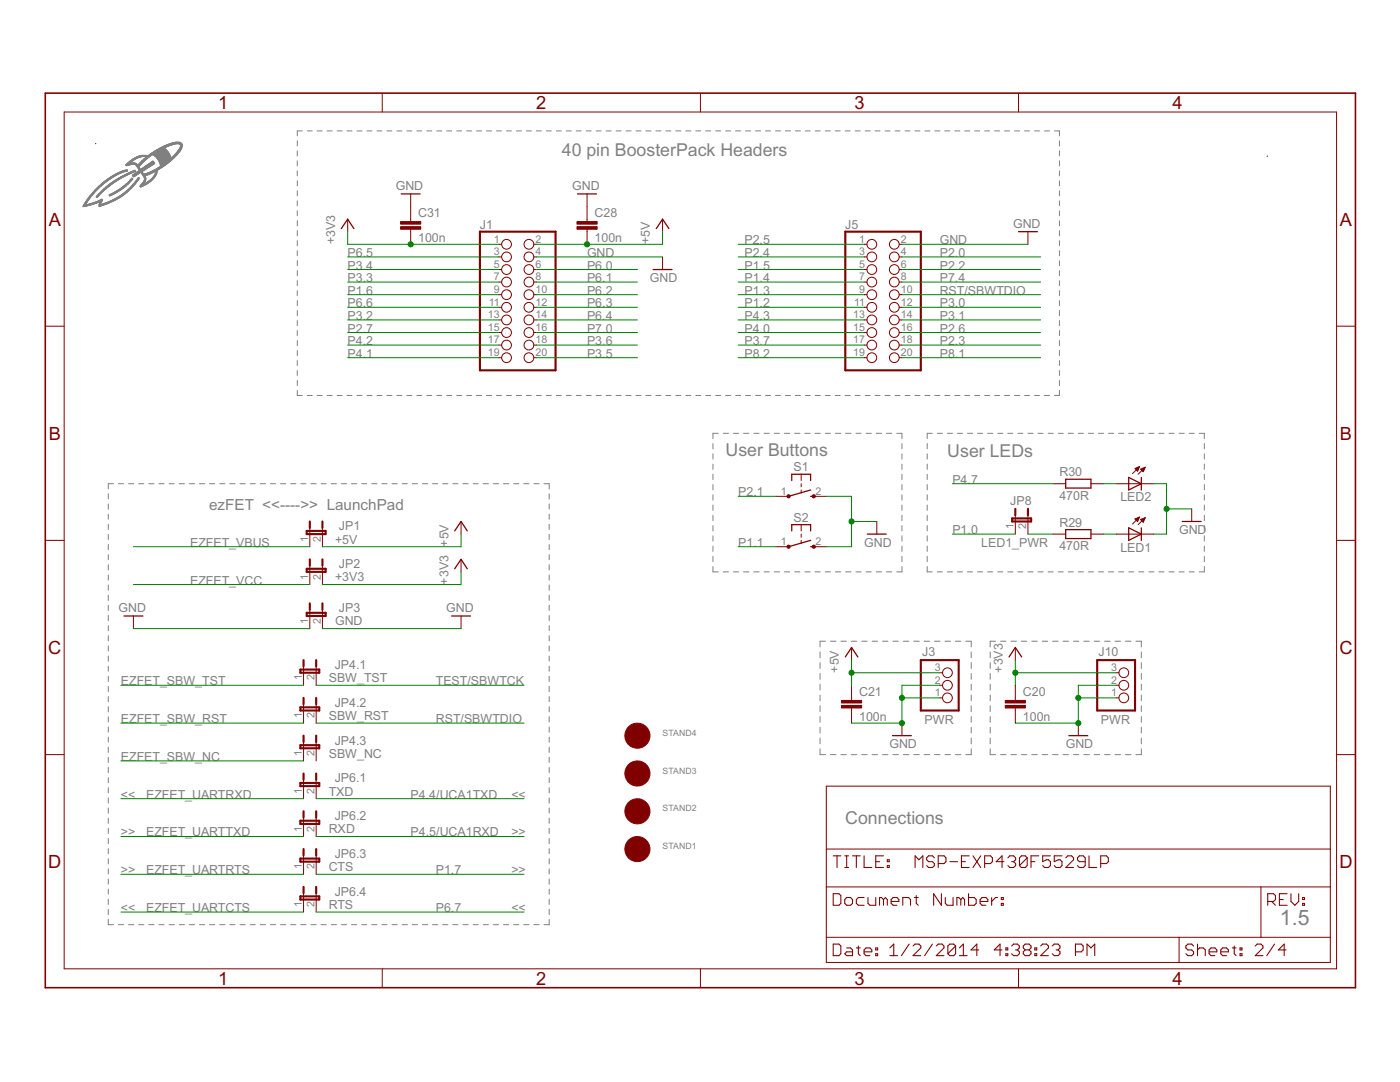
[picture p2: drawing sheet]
<svg xmlns="http://www.w3.org/2000/svg" width="279mm" height="216mm" viewBox="0 0 279 216" stroke-linecap="round" stroke-linejoin="round" font-family="sans-serif">
<defs><g id="words">
<text font-size="4.7" fill="#808080" x="255.4" y="184.5">1.5</text>
<g font-size="4.1" fill="#800000">
<text x="43.5" y="21.8">1</text>
<text x="107" y="21.8">2</text>
<text x="170.5" y="21.8">3</text>
<text x="234" y="21.8">4</text>
<text x="9.7" y="45">A</text>
<text x="267.4" y="45">A</text>
<text x="9.7" y="87.8">B</text>
<text x="267.4" y="87.8">B</text>
<text x="9.6" y="130.5">C</text>
<text x="267.3" y="130.5">C</text>
<text x="9.6" y="173.2">D</text>
<text x="267.3" y="173.2">D</text>
<text x="43.5" y="196.5">1</text>
<text x="107" y="196.5">2</text>
<text x="170.5" y="196.5">3</text>
<text x="234" y="196.5">4</text>
</g>
<g font-size="4" fill="#808080">
<text x="112.1" y="31.2">40 pin BoosterPack Headers</text>
<text x="144.8" y="91">User Buttons</text>
<text x="189.1" y="91.2">User LEDs</text>
<text x="168.7" y="164.4">Connections</text>
</g>
<text font-size="3.4" fill="#808080" x="41.7" y="101.8">ezFET &lt;&lt;----&gt;&gt; LaunchPad</text>
<g font-size="2.8" fill="#808080">
<text x="79" y="37.9">GND</text>
<text x="114.2" y="37.9">GND</text>
<text x="83.5" y="43.3">C31</text>
<text x="95.8" y="45.6">J1</text>
<text x="118.7" y="43.3">C28</text>
<text x="168.7" y="45.6">J5</text>
<text x="202.2" y="45.5">GND</text>
<text x="66.9" y="48.7" transform="rotate(-90 66.9 48.7)">+3V3</text>
<text x="69.4" y="53.8">P3.4</text>
<text x="69.4" y="51.3">P6.5</text>
<text x="83.5" y="48.4">100n</text>
<text x="117.1" y="53.8">P6.0</text>
<text x="117.1" y="51.3">GND</text>
<text x="118.7" y="48.4">100n</text>
<text x="129.7" y="48.7" transform="rotate(-90 129.7 48.7)">+5V</text>
<text x="148.6" y="53.8">P1.5</text>
<text x="148.6" y="48.7">P2.5</text>
<text x="148.6" y="51.3">P2.4</text>
<text x="187.5" y="51.3">P2.0</text>
<text x="187.5" y="53.8">P2.2</text>
<text x="187.5" y="48.7">GND</text>
<text x="69.4" y="56.3">P3.3</text>
<text x="69.4" y="58.8">P1.6</text>
<text x="117.1" y="58.8">P6.2</text>
<text x="117.1" y="56.3">P6.1</text>
<text x="129.7" y="56.3">GND</text>
<text x="148.6" y="56.3">P1.4</text>
<text x="148.6" y="58.8">P1.3</text>
<text x="187.5" y="58.8">RST/SBWTDIO</text>
<text x="187.5" y="56.3">P7.4</text>
<text x="69.4" y="63.8">P3.2</text>
<text x="69.4" y="61.3">P6.6</text>
<text x="117.1" y="63.8">P6.4</text>
<text x="117.1" y="61.3">P6.3</text>
<text x="148.6" y="61.3">P1.2</text>
<text x="148.6" y="63.8">P4.3</text>
<text x="187.5" y="61.3">P3.0</text>
<text x="187.5" y="63.8">P3.1</text>
<text x="69.4" y="68.9">P4.2</text>
<text x="69.4" y="66.3">P2.7</text>
<text x="69.4" y="71.4">P4.1</text>
<text x="117.1" y="66.3">P7.0</text>
<text x="117.1" y="68.9">P3.6</text>
<text x="117.1" y="71.4">P3.5</text>
<text x="148.6" y="68.9">P3.7</text>
<text x="148.6" y="66.3">P4.0</text>
<text x="148.6" y="71.4">P8.2</text>
<text x="187.5" y="66.3">P2.6</text>
<text x="187.5" y="68.9">P2.3</text>
<text x="187.5" y="71.4">P8.1</text>
<text x="158.4" y="94">S1</text>
<text x="211.4" y="95">R30</text>
<text x="147.3" y="99">P2.1</text>
<text x="190.1" y="96.5">P4.7</text>
<text x="201.6" y="100.8">JP8</text>
<text x="211.4" y="99.8">470R</text>
<text x="223.6" y="100">LED2</text>
<text x="67.6" y="105.8">JP1</text>
<text x="158.4" y="104.1">S2</text>
<text x="190.1" y="106.6">P1.0</text>
<text x="211.4" y="105.1">R29</text>
<text x="235.3" y="106.6">GND</text>
<text x="38" y="109.1">EZFET_VBUS</text>
<text x="66.9" y="108.5">+5V</text>
<text x="67.6" y="113.4">JP2</text>
<text x="89.5" y="109.1" transform="rotate(-90 89.5 109.1)">+5V</text>
<text x="147.3" y="109.1">P1.1</text>
<text x="172.5" y="109.1">GND</text>
<text x="195.8" y="109.2">LED1_PWR</text>
<text x="211.4" y="109.8">470R</text>
<text x="223.6" y="110.1">LED1</text>
<text x="38" y="116.6">EZFET_VCC</text>
<text x="66.9" y="116">+3V3</text>
<text x="89.5" y="116.6" transform="rotate(-90 89.5 116.6)">+3V3</text>
<text x="23.7" y="122.2">GND</text>
<text x="66.9" y="124.8">GND</text>
<text x="67.6" y="122.2">JP3</text>
<text x="89" y="122.2">GND</text>
<text x="184" y="130.8">J3</text>
<text x="219.2" y="130.8">J10</text>
<text x="24.1" y="136.7">EZFET_SBW_TST</text>
<text x="65.6" y="136.1">SBW_TST</text>
<text x="66.8" y="133.5">JP4.1</text>
<text x="87" y="136.7">TEST/SBWTCK</text>
<text x="167.4" y="134.2" transform="rotate(-90 167.4 134.2)">+5V</text>
<text x="200.1" y="134.2" transform="rotate(-90 200.1 134.2)">+3V3</text>
<text x="65.6" y="143.7">SBW_RST</text>
<text x="66.8" y="141">JP4.2</text>
<text x="171.5" y="143.9">100n</text>
<text x="171.5" y="138.9">C21</text>
<text x="204.1" y="143.9">100n</text>
<text x="204.1" y="138.9">C20</text>
<text x="24.1" y="144.3">EZFET_SBW_RST</text>
<text x="66.8" y="148.6">JP4.3</text>
<text x="87" y="144.3">RST/SBWTDIO</text>
<text x="177.5" y="149.3">GND</text>
<text x="184.5" y="144.5">PWR</text>
<text x="212.7" y="149.3">GND</text>
<text x="219.7" y="144.5">PWR</text>
<text x="24.1" y="151.8">EZFET_SBW_NC</text>
<text x="65.6" y="151.2">SBW_NC</text>
<text x="24.1" y="159.4">&lt;&lt;</text>
<text x="29.2" y="159.4">EZFET_UARTRXD</text>
<text x="65.6" y="158.7">TXD</text>
<text x="66.8" y="156.1">JP6.1</text>
<text x="81.9" y="159.4">P4.4/UCA1TXD</text>
<text x="102.1" y="159.4">&lt;&lt;</text>
<text x="24.1" y="166.9">&gt;&gt;</text>
<text x="29.2" y="166.9">EZFET_UARTTXD</text>
<text x="65.6" y="166.3">RXD</text>
<text x="66.8" y="163.6">JP6.2</text>
<text x="81.9" y="166.9">P4.5/UCA1RXD</text>
<text x="102.1" y="166.9">&gt;&gt;</text>
<text x="65.6" y="173.8">CTS</text>
<text x="66.8" y="171.2">JP6.3</text>
<text x="24.1" y="174.5">&gt;&gt;</text>
<text x="29.2" y="174.5">EZFET_UARTRTS</text>
<text x="66.8" y="178.7">JP6.4</text>
<text x="87" y="174.5">P1.7</text>
<text x="102.1" y="174.5">&gt;&gt;</text>
<text x="24.1" y="182">&lt;&lt;</text>
<text x="29.2" y="182">EZFET_UARTCTS</text>
<text x="65.6" y="181.4">RTS</text>
<text x="87" y="182">P6.7</text>
<text x="102.1" y="182">&lt;&lt;</text>
</g>
<g font-size="2.4" fill="#808080">
<text x="98.6" y="48.4">1</text>
<text x="98.6" y="50.9">3</text>
<text x="98.6" y="53.4">5</text>
<text x="106.9" y="48.4">2</text>
<text x="106.9" y="50.9">4</text>
<text x="106.9" y="53.4">6</text>
<text x="171.5" y="48.4">1</text>
<text x="171.5" y="50.9">3</text>
<text x="171.5" y="53.4">5</text>
<text x="179.8" y="48.4">2</text>
<text x="179.8" y="50.9">4</text>
<text x="179.8" y="53.4">6</text>
<text x="98.6" y="55.9">7</text>
<text x="98.6" y="58.5">9</text>
<text x="106.9" y="55.9">8</text>
<text x="106.9" y="58.5">10</text>
<text x="171.5" y="55.9">7</text>
<text x="171.5" y="58.5">9</text>
<text x="179.8" y="55.9">8</text>
<text x="179.8" y="58.5">10</text>
<text x="97.4" y="63.5">13</text>
<text x="97.4" y="66">15</text>
<text x="97.5" y="61">11</text>
<text x="106.9" y="61">12</text>
<text x="106.9" y="63.5">14</text>
<text x="106.9" y="66">16</text>
<text x="170.3" y="63.5">13</text>
<text x="170.3" y="66">15</text>
<text x="170.4" y="61">11</text>
<text x="179.8" y="61">12</text>
<text x="179.8" y="63.5">14</text>
<text x="179.8" y="66">16</text>
<text x="97.4" y="68.5">17</text>
<text x="97.4" y="71">19</text>
<text x="106.9" y="68.5">18</text>
<text x="106.9" y="71">20</text>
<text x="170.3" y="68.5">17</text>
<text x="170.3" y="71">19</text>
<text x="179.8" y="68.5">18</text>
<text x="179.8" y="71">20</text>
<text x="155.8" y="98.7">1</text>
<text x="162.8" y="98.7">2</text>
<text x="202.3" y="105.6" transform="rotate(-90 202.3 105.6)">1</text>
<text x="204.8" y="105.6" transform="rotate(-90 204.8 105.6)">2</text>
<text x="61.5" y="108.1" transform="rotate(-90 61.5 108.1)">1</text>
<text x="64" y="108.1" transform="rotate(-90 64 108.1)">2</text>
<text x="155.8" y="108.7">1</text>
<text x="162.8" y="108.7">2</text>
<text x="61.5" y="115.7" transform="rotate(-90 61.5 115.7)">1</text>
<text x="64" y="115.7" transform="rotate(-90 64 115.7)">2</text>
<text x="61.5" y="124.5" transform="rotate(-90 61.5 124.5)">1</text>
<text x="64" y="124.5" transform="rotate(-90 64 124.5)">2</text>
<text x="60.2" y="135.8" transform="rotate(-90 60.2 135.8)">1</text>
<text x="62.7" y="135.8" transform="rotate(-90 62.7 135.8)">2</text>
<text x="186.6" y="136.4">2</text>
<text x="186.6" y="133.9">3</text>
<text x="221.8" y="136.4">2</text>
<text x="221.8" y="133.9">3</text>
<text x="60.2" y="143.3" transform="rotate(-90 60.2 143.3)">1</text>
<text x="62.7" y="143.3" transform="rotate(-90 62.7 143.3)">2</text>
<text x="186.6" y="138.9">1</text>
<text x="221.8" y="138.9">1</text>
<text x="60.2" y="150.9" transform="rotate(-90 60.2 150.9)">1</text>
<text x="62.7" y="150.9" transform="rotate(-90 62.7 150.9)">2</text>
<text x="60.2" y="158.4" transform="rotate(-90 60.2 158.4)">1</text>
<text x="62.7" y="158.4" transform="rotate(-90 62.7 158.4)">2</text>
<text x="60.2" y="165.9" transform="rotate(-90 60.2 165.9)">1</text>
<text x="62.7" y="165.9" transform="rotate(-90 62.7 165.9)">2</text>
<text x="60.2" y="173.5" transform="rotate(-90 60.2 173.5)">1</text>
<text x="62.7" y="173.5" transform="rotate(-90 62.7 173.5)">2</text>
<text x="60.2" y="181" transform="rotate(-90 60.2 181)">1</text>
<text x="62.7" y="181" transform="rotate(-90 62.7 181)">2</text>
</g>
<g font-size="1.9" fill="#808080">
<text x="132.2" y="146.8">STAND4</text>
<text x="132.2" y="154.3">STAND3</text>
<text x="132.2" y="161.9">STAND2</text>
<text x="132.2" y="169.4">STAND1</text>
</g>
</g></defs>
<g fill="#808080" stroke="#808080" stroke-width=".2">
<path d="M16.6 41.2h.2z"/>
<path d="M16.6 41.1l.5 .1z"/>
<path d="M19.8 41.1l.2 .1z"/>
<path d="M16.6 41.1h.7z"/>
<path d="M19.8 41.1h.3z"/>
<path d="M16.6 41l.9 .1z"/>
<path d="M19.8 41l.5 .1z"/>
<path d="M16.6 41h1.1z"/>
<path d="M19.8 41h.6z"/>
<path d="M16.7 40.9l1.2 .1z"/>
<path d="M19.8 40.9l.8 .1z"/>
<path d="M16.7 40.9h1.4z"/>
<path d="M19.8 40.9h.9z"/>
<path d="M16.8 40.8l.3 .1z"/>
<path d="M17.2 40.8l1 .1z"/>
<path d="M19.8 40.8l.2 .1z"/>
<path d="M20.1 40.8l.8 .1z"/>
<path d="M16.8 40.8h.3z"/>
<path d="M17.4 40.8h1z"/>
<path d="M19.8 40.8h.3z"/>
<path d="M20.2 40.8h.8z"/>
<path d="M16.8 40.7l.3 .1z"/>
<path d="M17.6 40.7l1 .1z"/>
<path d="M19.8 40.7l.3 .1z"/>
<path d="M20.3 40.7l.8 .1z"/>
<path d="M16.8 40.7h.3z"/>
<path d="M17.8 40.7h.9z"/>
<path d="M19.8 40.7h.3z"/>
<path d="M20.5 40.7h.8z"/>
<path d="M16.8 40.6l.3 .1z"/>
<path d="M18 40.6l.9 .1z"/>
<path d="M19.8 40.6l.3 .1z"/>
<path d="M20.6 40.6l.8 .1z"/>
<path d="M16.9 40.6h.3z"/>
<path d="M18.1 40.6h.9z"/>
<path d="M19.8 40.6h.3z"/>
<path d="M20.7 40.6h.8z"/>
<path d="M16.9 40.5l.4 .1z"/>
<path d="M18.3 40.5l.9 .1z"/>
<path d="M19.8 40.5l.3 .1z"/>
<path d="M20.8 40.5l.9 .1z"/>
<path d="M17 40.5h.3z"/>
<path d="M18.5 40.5h.8z"/>
<path d="M19.9 40.5h.3z"/>
<path d="M21 40.5h.8z"/>
<path d="M17 40.4l.3 .1z"/>
<path d="M18.6 40.4l.8 .1z"/>
<path d="M19.9 40.4l.3 .1z"/>
<path d="M21.2 40.4l.6 .1z"/>
<path d="M17 40.4h.3z"/>
<path d="M18.8 40.4h.7z"/>
<path d="M19.9 40.4h.3z"/>
<path d="M21.3 40.4h.7z"/>
<path d="M17.1 40.3l.3 .1z"/>
<path d="M18.9 40.3l.8 .1z"/>
<path d="M19.9 40.3l.3 .1z"/>
<path d="M21.4 40.3l.7 .1z"/>
<path d="M17.1 40.3h.3z"/>
<path d="M19 40.3h.8z"/>
<path d="M20 40.3h.3z"/>
<path d="M21.5 40.3h.7z"/>
<path d="M17.1 40.2l.3 .1z"/>
<path d="M19.2 40.2l.7 .1z"/>
<path d="M20 40.2l.3 .1z"/>
<path d="M21.7 40.2l.6 .1z"/>
<path d="M17.1 40.2h.3z"/>
<path d="M19.3 40.2h.7z"/>
<path d="M20 40.2h.3z"/>
<path d="M21.8 40.2h.6z"/>
<path d="M17.1 40.2h.4z"/>
<path d="M19.4 40.2h.9z"/>
<path d="M21.9 40.2h.6z"/>
<path d="M17.2 40.1h.3z"/>
<path d="M19.6 40.1h.8z"/>
<path d="M22 40.1h.6z"/>
<path d="M17.3 40l.2 .1z"/>
<path d="M19.7 40l.7 .1z"/>
<path d="M22.1 40l.6 .1z"/>
<path d="M17.3 40h.3z"/>
<path d="M19.8 40h.6z"/>
<path d="M22.2 40h.6z"/>
<path d="M17.3 39.9l.3 .1z"/>
<path d="M19.9 39.9l.6 .1z"/>
<path d="M22.3 39.9l.6 .1z"/>
<path d="M17.4 39.9h.3z"/>
<path d="M20 39.9h.5z"/>
<path d="M22.4 39.9h.6z"/>
<path d="M20.1 39.9h.4z"/>
<path d="M22.5 39.9h.6z"/>
<path d="M17.4 39.8h.3z"/>
<path d="M20.1 39.8h.3z"/>
<path d="M22.6 39.8h.6z"/>
<path d="M17.4 39.8h.4z"/>
<path d="M20.2 39.8h.2z"/>
<path d="M22.7 39.8h.6z"/>
<path d="M17.4 39.7l.4 .1z"/>
<path d="M22.8 39.7l.6 .1z"/>
<path d="M17.5 39.6l.3 .1z"/>
<path d="M22.9 39.6l.6 .1z"/>
<path d="M17.5 39.6h.4z"/>
<path d="M23 39.6h.6z"/>
<path d="M17.6 39.6h.3z"/>
<path d="M23.1 39.6h.6z"/>
<path d="M17.6 39.5h.3z"/>
<path d="M23.2 39.5h.5z"/>
<path d="M17.7 39.5h.3z"/>
<path d="M23.3 39.5h.5z"/>
<path d="M17.7 39.4l.3 .1z"/>
<path d="M23.4 39.4l.5 .1z"/>
<path d="M17.7 39.3l.4 .1z"/>
<path d="M19.3 39.3l.1 .1z"/>
<path d="M23.4 39.3l.6 .1z"/>
<path d="M17.7 39.3h.4z"/>
<path d="M19.2 39.3h.3z"/>
<path d="M23.5 39.3h.6z"/>
<path d="M17.8 39.3h.3z"/>
<path d="M23.6 39.3h.5z"/>
<path d="M17.8 39.2h.4z"/>
<path d="M19.2 39.2h.4z"/>
<path d="M23.7 39.2h.5z"/>
<path d="M17.9 39.2h.3z"/>
<path d="M19.3 39.2h.3z"/>
<path d="M23.8 39.2h.5z"/>
<path d="M17.9 39.1l.3 .1z"/>
<path d="M19.3 39.1l.4 .1z"/>
<path d="M23.9 39.1l.5 .1z"/>
<path d="M17.9 39.1h.4z"/>
<path d="M19.3 39.1h.4z"/>
<path d="M21.8 39.1h.2z"/>
<path d="M23.9 39.1h.5z"/>
<path d="M18 39l.3 .1z"/>
<path d="M19.4 39l.4 .1z"/>
<path d="M21.8 39l.3 .1z"/>
<path d="M24 39l.5 .1z"/>
<path d="M18.1 39h.3z"/>
<path d="M19.4 39h.4z"/>
<path d="M21.8 39h.4z"/>
<path d="M24.1 39h.5z"/>
<path d="M18.1 38.9h.3z"/>
<path d="M19.5 38.9h.4z"/>
<path d="M21.8 38.9h.5z"/>
<path d="M24.2 38.9h.4z"/>
<path d="M18.1 38.9h.4z"/>
<path d="M21.8 38.9h.6z"/>
<path d="M24.2 38.9h.5z"/>
<path d="M18.1 38.8l.4 .1z"/>
<path d="M19.6 38.8l.3 .1z"/>
<path d="M21.9 38.8l.6 .1z"/>
<path d="M24.3 38.8l.5 .1z"/>
<path d="M18.2 38.8h.3z"/>
<path d="M19.6 38.8h.4z"/>
<path d="M22 38.8h.6z"/>
<path d="M24.4 38.8h.4z"/>
<path d="M18.2 38.7l.4 .1z"/>
<path d="M19.7 38.7l.3 .1z"/>
<path d="M22.1 38.7l.6 .1z"/>
<path d="M24.4 38.7l.5 .1z"/>
<path d="M18.3 38.7h.3z"/>
<path d="M19.7 38.7h.4z"/>
<path d="M22.2 38.7h.6z"/>
<path d="M24.5 38.7h.5z"/>
<path d="M18.4 38.6l.3 .1z"/>
<path d="M19.8 38.6l.3 .1z"/>
<path d="M22.3 38.6l.6 .1z"/>
<path d="M24.6 38.6l.4 .1z"/>
<path d="M18.4 38.6h.3z"/>
<path d="M19.8 38.6h.4z"/>
<path d="M22.4 38.6h.5z"/>
<path d="M24.6 38.6h.5z"/>
<path d="M18.4 38.5l.4 .1z"/>
<path d="M19.9 38.5l.3 .1z"/>
<path d="M22.5 38.5l.6 .1z"/>
<path d="M24.7 38.5l.4 .1z"/>
<path d="M18.4 38.5h.4z"/>
<path d="M19.9 38.5h.4z"/>
<path d="M22.6 38.5h.5z"/>
<path d="M24.8 38.5h.4z"/>
<path d="M18.5 38.4l.4 .1z"/>
<path d="M20 38.4l.3 .1z"/>
<path d="M22.6 38.4l.6 .1z"/>
<path d="M24.8 38.4l.5 .1z"/>
<path d="M18.5 38.4h.4z"/>
<path d="M20 38.4h.4z"/>
<path d="M22.7 38.4h.6z"/>
<path d="M24.9 38.4h.4z"/>
<path d="M18.6 38.3l.3 .1z"/>
<path d="M20.1 38.3l.3 .1z"/>
<path d="M22.8 38.3l.6 .1z"/>
<path d="M25 38.3l.4 .1z"/>
<path d="M18.6 38.3h.4z"/>
<path d="M20.1 38.3h.4z"/>
<path d="M22.9 38.3h.6z"/>
<path d="M25 38.3h.5z"/>
<path d="M18.7 38.2h.3z"/>
<path d="M20.2 38.2h.3z"/>
<path d="M23 38.2h.6z"/>
<path d="M25.1 38.2h.4z"/>
<path d="M18.7 38.2h.4z"/>
<path d="M20.2 38.2h.4z"/>
<path d="M23.1 38.2h.5z"/>
<path d="M25.1 38.2h.5z"/>
<path d="M18.8 38.1l.3 .1z"/>
<path d="M20.3 38.1l.4 .1z"/>
<path d="M23.2 38.1l.5 .1z"/>
<path d="M25.2 38.1l.4 .1z"/>
<path d="M18.8 38.1h.4z"/>
<path d="M20.3 38.1h.4z"/>
<path d="M23.3 38.1h.5z"/>
<path d="M25.3 38.1h.4z"/>
<path d="M18.8 38l.4 .1z"/>
<path d="M20.4 38l.4 .1z"/>
<path d="M23.4 38l.5 .1z"/>
<path d="M25.3 38l.4 .1z"/>
<path d="M18.9 38h.4z"/>
<path d="M20.4 38h.4z"/>
<path d="M23.4 38h.6z"/>
<path d="M25.4 38h.4z"/>
<path d="M18.9 37.9l.4 .1z"/>
<path d="M20.5 37.9l.3 .1z"/>
<path d="M23.5 37.9l.5 .1z"/>
<path d="M25.4 37.9l.4 .1z"/>
<path d="M19 37.9h.4z"/>
<path d="M20.5 37.9h.4z"/>
<path d="M23.6 37.9h.5z"/>
<path d="M25.5 37.9h.3z"/>
<path d="M19 37.8l.4 .1z"/>
<path d="M20.6 37.8l.4 .1z"/>
<path d="M23.7 37.8l.5 .1z"/>
<path d="M25.5 37.8l.4 .1z"/>
<path d="M19.1 37.8h.4z"/>
<path d="M20.6 37.8h.4z"/>
<path d="M23.8 37.8h.4z"/>
<path d="M25.6 37.8h.4z"/>
<path d="M19.1 37.7l.4 .1z"/>
<path d="M20.7 37.7l.4 .1z"/>
<path d="M23.8 37.7l.5 .1z"/>
<path d="M25.7 37.7l.3 .1z"/>
<path d="M19.2 37.7h.4z"/>
<path d="M20.7 37.7h.5z"/>
<path d="M23.9 37.7h.5z"/>
<path d="M25.7 37.7h.4z"/>
<path d="M19.2 37.6l.4 .1z"/>
<path d="M20.7 37.6l.5 .1z"/>
<path d="M24 37.6l.5 .1z"/>
<path d="M25.8 37.6l.3 .1z"/>
<path d="M19.3 37.6h.4z"/>
<path d="M20.8 37.6h.5z"/>
<path d="M24.1 37.6h.4z"/>
<path d="M25.8 37.6h.4z"/>
<path d="M19.3 37.5l.4 .1z"/>
<path d="M20.9 37.5l.4 .1z"/>
<path d="M24.1 37.5l.5 .1z"/>
<path d="M25.9 37.5l.3 .1z"/>
<path d="M19.4 37.5h.4z"/>
<path d="M21 37.5h.4z"/>
<path d="M24.2 37.5h.5z"/>
<path d="M25.9 37.5h.4z"/>
<path d="M19.4 37.4l.4 .1z"/>
<path d="M21 37.4l.4 .1z"/>
<path d="M24.3 37.4l.4 .1z"/>
<path d="M26 37.4l.4 .1z"/>
<path d="M19.5 37.4h.4z"/>
<path d="M21 37.4h.5z"/>
<path d="M24.3 37.4h.5z"/>
<path d="M26 37.4h.4z"/>
<path d="M19.5 37.3l.4 .1z"/>
<path d="M21.1 37.3l.5 .1z"/>
<path d="M24.4 37.3l.5 .1z"/>
<path d="M26.1 37.3l.3 .1z"/>
<path d="M19.6 37.3h.4z"/>
<path d="M21.1 37.3h.5z"/>
<path d="M24.5 37.3h.4z"/>
<path d="M26.1 37.3h.4z"/>
<path d="M28 37.3h.2z"/>
<path d="M19.6 37.2l.4 .1z"/>
<path d="M21.3 37.2l.4 .1z"/>
<path d="M24.5 37.2l.5 .1z"/>
<path d="M26.2 37.2l.3 .1z"/>
<path d="M28 37.2l.3 .1z"/>
<path d="M19.7 37.2h.4z"/>
<path d="M21.3 37.2h.5z"/>
<path d="M24.6 37.2h.4z"/>
<path d="M26.2 37.2h.3z"/>
<path d="M27.9 37.2h.5z"/>
<path d="M19.7 37.1l.5 .1z"/>
<path d="M21.4 37.1l.4 .1z"/>
<path d="M24.7 37.1l.4 .1z"/>
<path d="M26.2 37.1l.4 .1z"/>
<path d="M27.9 37.1l.6 .1z"/>
<path d="M19.8 37.1h.4z"/>
<path d="M21.4 37.1h.5z"/>
<path d="M24.7 37.1h.5z"/>
<path d="M26.3 37.1h.3z"/>
<path d="M27.9 37.1h.7z"/>
<path d="M19.9 37l.4 .1z"/>
<path d="M21.4 37l.5 .1z"/>
<path d="M24.8 37l.4 .1z"/>
<path d="M26.3 37l.4 .1z"/>
<path d="M28 37l.7 .1z"/>
<path d="M19.9 37h.4z"/>
<path d="M21.5 37h.5z"/>
<path d="M24.9 37h.4z"/>
<path d="M26.4 37h.3z"/>
<path d="M28 37h.8z"/>
<path d="M20 36.9l.4 .1z"/>
<path d="M21.6 36.9l.5 .1z"/>
<path d="M24.9 36.9l.4 .1z"/>
<path d="M26.4 36.9l.4 .1z"/>
<path d="M28.1 36.9l.8 .1z"/>
<path d="M20 36.9h.4z"/>
<path d="M21.7 36.9h.4z"/>
<path d="M25 36.9h.4z"/>
<path d="M26.5 36.9h.3z"/>
<path d="M28.1 36.9h.9z"/>
<path d="M20.1 36.8l.4 .1z"/>
<path d="M21.7 36.8l.5 .1z"/>
<path d="M25 36.8l.4 .1z"/>
<path d="M26.5 36.8l.3 .1z"/>
<path d="M28.2 36.8l.9 .1z"/>
<path d="M20.1 36.8h.5z"/>
<path d="M21.8 36.8h.5z"/>
<path d="M25.1 36.8h.4z"/>
<path d="M26.6 36.8h.3z"/>
<path d="M28.2 36.8h.3z"/>
<path d="M28.6 36.8h.6z"/>
<path d="M20.2 36.7l.4 .1z"/>
<path d="M21.8 36.7l.5 .1z"/>
<path d="M25.1 36.7l.5 .1z"/>
<path d="M26.6 36.7l.3 .1z"/>
<path d="M28.2 36.7l.4 .1z"/>
<path d="M28.7 36.7l.5 .1z"/>
<path d="M20.2 36.7h.5z"/>
<path d="M21.9 36.7h.5z"/>
<path d="M25.2 36.7h.4z"/>
<path d="M26.6 36.7h.4z"/>
<path d="M28.3 36.7h.3z"/>
<path d="M28.8 36.7h.5z"/>
<path d="M20.3 36.6l.4 .1z"/>
<path d="M22 36.6l.5 .1z"/>
<path d="M25.2 36.6l.5 .1z"/>
<path d="M26.7 36.6l.4 .1z"/>
<path d="M28.3 36.6l.3 .1z"/>
<path d="M28.9 36.6l.5 .1z"/>
<path d="M20.4 36.6h.4z"/>
<path d="M22 36.6h.5z"/>
<path d="M25.3 36.6h.4z"/>
<path d="M26.7 36.6h.4z"/>
<path d="M28.3 36.6h.4z"/>
<path d="M28.9 36.6h.6z"/>
<path d="M20.4 36.5l.5 .1z"/>
<path d="M22.1 36.5l.5 .1z"/>
<path d="M25.4 36.5l.4 .1z"/>
<path d="M26.8 36.5l.3 .1z"/>
<path d="M28.4 36.5l.3 .1z"/>
<path d="M29 36.5l.6 .1z"/>
<path d="M20.4 36.5h.5z"/>
<path d="M22.2 36.5h.4z"/>
<path d="M25.4 36.5h.4z"/>
<path d="M26.8 36.5h.3z"/>
<path d="M28.4 36.5h.4z"/>
<path d="M29.1 36.5h.5z"/>
<path d="M20.6 36.4l.4 .1z"/>
<path d="M22.2 36.4l.6 .1z"/>
<path d="M25.5 36.4l.3 .1z"/>
<path d="M26.9 36.4l.3 .1z"/>
<path d="M28.5 36.4l.3 .1z"/>
<path d="M29.2 36.4l.5 .1z"/>
<path d="M20.6 36.4h.4z"/>
<path d="M22.3 36.4h.5z"/>
<path d="M25.5 36.4h.4z"/>
<path d="M26.9 36.4h.3z"/>
<path d="M28.5 36.4h.3z"/>
<path d="M29.3 36.4h.5z"/>
<path d="M20.7 36.3l.4 .1z"/>
<path d="M22.4 36.3l.5 .1z"/>
<path d="M25.6 36.3l.3 .1z"/>
<path d="M26.9 36.3l.3 .1z"/>
<path d="M28.5 36.3l.4 .1z"/>
<path d="M29.4 36.3l.4 .1z"/>
<path d="M20.7 36.3h.5z"/>
<path d="M22.4 36.3h.5z"/>
<path d="M25.6 36.3h.4z"/>
<path d="M26.9 36.3h.4z"/>
<path d="M28.6 36.3h.3z"/>
<path d="M29.4 36.3h.5z"/>
<path d="M20.7 36.2l.5 .1z"/>
<path d="M22.5 36.2l.6 .1z"/>
<path d="M25.7 36.2l.3 .1z"/>
<path d="M27 36.2l.3 .1z"/>
<path d="M28.6 36.2l.3 .1z"/>
<path d="M29.5 36.2l.5 .1z"/>
<path d="M20.8 36.2h.5z"/>
<path d="M22.6 36.2h.5z"/>
<path d="M25.7 36.2h.4z"/>
<path d="M27.1 36.2h.3z"/>
<path d="M28.6 36.2h.4z"/>
<path d="M29.6 36.2h.4z"/>
<path d="M20.9 36.1l.5 .1z"/>
<path d="M22.7 36.1l.5 .1z"/>
<path d="M25.8 36.1l.3 .1z"/>
<path d="M27.1 36.1l.3 .1z"/>
<path d="M28.7 36.1l.3 .1z"/>
<path d="M29.6 36.1l.5 .1z"/>
<path d="M21 36.1h.4z"/>
<path d="M22.8 36.1h.5z"/>
<path d="M25.8 36.1h.4z"/>
<path d="M27.1 36.1h.3z"/>
<path d="M28.7 36.1h.3z"/>
<path d="M29.7 36.1h.5z"/>
<path d="M21 36l.5 .1z"/>
<path d="M22.8 36l.5 .1z"/>
<path d="M25.9 36l.3 .1z"/>
<path d="M27.2 36l.3 .1z"/>
<path d="M28.7 36l.3 .1z"/>
<path d="M29.8 36l.4 .1z"/>
<path d="M21.1 36h.5z"/>
<path d="M22.9 36h.5z"/>
<path d="M25.9 36h.3z"/>
<path d="M27.2 36h.3z"/>
<path d="M28.8 36h.3z"/>
<path d="M29.9 36h.4z"/>
<path d="M21.1 35.9l.5 .1z"/>
<path d="M23 35.9l.5 .1z"/>
<path d="M25.9 35.9l.4 .1z"/>
<path d="M27.2 35.9l.4 .1z"/>
<path d="M28.8 35.9l.3 .1z"/>
<path d="M29.9 35.9l.4 .1z"/>
<path d="M21.3 35.9h.4z"/>
<path d="M23.1 35.9h.5z"/>
<path d="M26 35.9h.4z"/>
<path d="M27.2 35.9h.4z"/>
<path d="M28.8 35.9h.3z"/>
<path d="M30 35.9h.4z"/>
<path d="M21.3 35.8l.5 .1z"/>
<path d="M23.1 35.8l.5 .1z"/>
<path d="M26 35.8l.4 .1z"/>
<path d="M27.3 35.8l.3 .1z"/>
<path d="M28.8 35.8l.3 .1z"/>
<path d="M30 35.8l.4 .1z"/>
<path d="M21.4 35.8h.5z"/>
<path d="M23.2 35.8h.5z"/>
<path d="M26.1 35.8h.3z"/>
<path d="M27.3 35.8h.4z"/>
<path d="M28.8 35.8h.3z"/>
<path d="M30.1 35.8h.4z"/>
<path d="M23.3 35.8h.5z"/>
<path d="M26.1 35.8h.4z"/>
<path d="M27.4 35.8h.3z"/>
<path d="M30.2 35.8h.3z"/>
<path d="M21.5 35.7h.5z"/>
<path d="M23.4 35.7h.5z"/>
<path d="M26.2 35.7h.3z"/>
<path d="M27.4 35.7h.3z"/>
<path d="M28.8 35.7h.3z"/>
<path d="M30.2 35.7h.4z"/>
<path d="M21.5 35.6l.6 .1z"/>
<path d="M23.4 35.6l.6 .1z"/>
<path d="M26.2 35.6l.3 .1z"/>
<path d="M27.5 35.6l.3 .1z"/>
<path d="M28.8 35.6l.3 .1z"/>
<path d="M30.3 35.6l.3 .1z"/>
<path d="M21.7 35.6h.5z"/>
<path d="M23.5 35.6h.6z"/>
<path d="M26.2 35.6h.3z"/>
<path d="M27.5 35.6h.3z"/>
<path d="M28.8 35.6h.3z"/>
<path d="M30.3 35.6h.3z"/>
<path d="M21.7 35.5l.5 .1z"/>
<path d="M23.6 35.5l.6 .1z"/>
<path d="M26.2 35.5l.2 .1z"/>
<path d="M27.5 35.5l.3 .1z"/>
<path d="M28.8 35.5l.3 .1z"/>
<path d="M30.4 35.5l.3 .1z"/>
<path d="M21.8 35.5h.5z"/>
<path d="M23.7 35.5h.6z"/>
<path d="M27.5 35.5h.3z"/>
<path d="M28.8 35.5h.3z"/>
<path d="M30.4 35.5h.4z"/>
<path d="M21.8 35.5h.6z"/>
<path d="M23.8 35.5h.5z"/>
<path d="M27.6 35.5h.1z"/>
<path d="M21.9 35.4h.6z"/>
<path d="M23.9 35.4h.5z"/>
<path d="M28.8 35.4h.3z"/>
<path d="M30.5 35.4h.4z"/>
<path d="M22 35.3l.5 .1z"/>
<path d="M24 35.3l.5 .1z"/>
<path d="M28.8 35.3l.3 .1z"/>
<path d="M30.5 35.3l.4 .1z"/>
<path d="M22.1 35.3h.5z"/>
<path d="M24.1 35.3h.5z"/>
<path d="M28.7 35.3h.3z"/>
<path d="M30.6 35.3h.3z"/>
<path d="M22.1 35.2l.6 .1z"/>
<path d="M24.1 35.2l.6 .1z"/>
<path d="M26.6 35.2l.2 .1z"/>
<path d="M28.7 35.2l.3 .1z"/>
<path d="M30.6 35.2l.3 .1z"/>
<path d="M22.2 35.2h.6z"/>
<path d="M24.2 35.2h.6z"/>
<path d="M26.5 35.2h.3z"/>
<path d="M28.7 35.2h.3z"/>
<path d="M30.7 35.2h.3z"/>
<path d="M22.3 35.2h.5z"/>
<path d="M24.3 35.2h.6z"/>
<path d="M26.6 35.2h.3z"/>
<path d="M28.6 35.2h.4z"/>
<path d="M22.4 35.1h.5z"/>
<path d="M24.4 35.1h.6z"/>
<path d="M26.5 35.1h.5z"/>
<path d="M28.6 35.1h.3z"/>
<path d="M30.7 35.1h.4z"/>
<path d="M22.5 35.1h.6z"/>
<path d="M24.5 35.1h.6z"/>
<path d="M26.5 35.1h.6z"/>
<path d="M30.8 35.1h.3z"/>
<path d="M22.6 35l.5 .1z"/>
<path d="M24.6 35l.6 .1z"/>
<path d="M26.5 35l.6 .1z"/>
<path d="M28.5 35l.6 .1z"/>
<path d="M30.8 35l.3 .1z"/>
<path d="M22.6 34.9l.6 .1z"/>
<path d="M24.7 34.9l.6 .1z"/>
<path d="M26.4 34.9l.8 .1z"/>
<path d="M28.5 34.9l.8 .1z"/>
<path d="M30.8 34.9l.3 .1z"/>
<path d="M22.7 34.9h.6z"/>
<path d="M24.8 34.9h.6z"/>
<path d="M26.5 34.9h.8z"/>
<path d="M28.5 34.9h.9z"/>
<path d="M30.9 34.9h.3z"/>
<path d="M22.8 34.9h.6z"/>
<path d="M24.9 34.9h.6z"/>
<path d="M28.4 34.9h1.2z"/>
<path d="M22.9 34.8h.6z"/>
<path d="M25 34.8h.6z"/>
<path d="M26.6 34.8h.9z"/>
<path d="M28.4 34.8h1.3z"/>
<path d="M30.9 34.8h.3z"/>
<path d="M23 34.8h.6z"/>
<path d="M25.1 34.8h.6z"/>
<path d="M26.7 34.8h.8z"/>
<path d="M28.4 34.8h1.4z"/>
<path d="M23.1 34.7h.6z"/>
<path d="M25.2 34.7h.7z"/>
<path d="M26.8 34.7h.8z"/>
<path d="M28.3 34.7h.3z"/>
<path d="M28.8 34.7h1.1z"/>
<path d="M31 34.7h.3z"/>
<path d="M23.2 34.6l.6 .1z"/>
<path d="M25.3 34.6l.7 .1z"/>
<path d="M26.8 34.6l.9 .1z"/>
<path d="M28.3 34.6l.3 .1z"/>
<path d="M29 34.6l1.1 .1z"/>
<path d="M31 34.6l.3 .1z"/>
<path d="M23.3 34.6h.6z"/>
<path d="M25.4 34.6h.7z"/>
<path d="M26.9 34.6h.8z"/>
<path d="M28.3 34.6h.3z"/>
<path d="M29.2 34.6h1z"/>
<path d="M31 34.6h.3z"/>
<path d="M23.4 34.5l.6 .1z"/>
<path d="M25.5 34.5l.7 .1z"/>
<path d="M26.9 34.5l.9 .1z"/>
<path d="M28.2 34.5l.3 .1z"/>
<path d="M29.3 34.5l1 .1z"/>
<path d="M31 34.5l.3 .1z"/>
<path d="M23.5 34.5h.7z"/>
<path d="M25.6 34.5h.6z"/>
<path d="M27.1 34.5h.8z"/>
<path d="M28.2 34.5h.3z"/>
<path d="M29.5 34.5h.9z"/>
<path d="M31 34.5h.3z"/>
<path d="M23.6 34.5h.7z"/>
<path d="M25.7 34.5h.7z"/>
<path d="M27.1 34.5h.9z"/>
<path d="M29.6 34.5h.9z"/>
<path d="M31.1 34.5h.2z"/>
<path d="M23.7 34.4h.7z"/>
<path d="M25.9 34.4h.6z"/>
<path d="M27.2 34.4h.8z"/>
<path d="M28.1 34.4h.4z"/>
<path d="M29.7 34.4h.9z"/>
<path d="M31.1 34.4h.2z"/>
<path d="M23.8 34.4h.7z"/>
<path d="M26 34.4h.6z"/>
<path d="M27.2 34.4h1.2z"/>
<path d="M29.8 34.4h.9z"/>
<path d="M23.9 34.3l.8 .1z"/>
<path d="M26.1 34.3l.6 .1z"/>
<path d="M27.3 34.3l1.1 .1z"/>
<path d="M30 34.3l.8 .1z"/>
<path d="M31.1 34.3l.2 .1z"/>
<path d="M24 34.2l.8 .1z"/>
<path d="M26.2 34.2l.6 .1z"/>
<path d="M27.4 34.2l1 .1z"/>
<path d="M30.1 34.2l.8 .1z"/>
<path d="M31.1 34.2l.2 .1z"/>
<path d="M24.2 34.2h.8z"/>
<path d="M26.3 34.2h.7z"/>
<path d="M27.5 34.2h.9z"/>
<path d="M30.2 34.2h.8z"/>
<path d="M31.1 34.2h.2z"/>
<path d="M24.3 34.2h.9z"/>
<path d="M26.4 34.2h.6z"/>
<path d="M30.3 34.2h.8z"/>
<path d="M24.4 34.1h1.1z"/>
<path d="M26.5 34.1h.5z"/>
<path d="M27.6 34.1h.9z"/>
<path d="M30.4 34.1h1z"/>
<path d="M24.6 34.1h.9z"/>
<path d="M26.6 34.1h.4z"/>
<path d="M27.7 34.1h.9z"/>
<path d="M30.5 34.1h.9z"/>
<path d="M24.7 34l.7 .1z"/>
<path d="M26.8 34l.2 .1z"/>
<path d="M27.7 34l1 .1z"/>
<path d="M30.6 34l.8 .1z"/>
<path d="M24.9 34h.5z"/>
<path d="M27.8 34h1z"/>
<path d="M30.6 34h.8z"/>
<path d="M25.1 33.9l.3 .1z"/>
<path d="M27.8 33.9l1 .1z"/>
<path d="M30.8 33.9l.7 .1z"/>
<path d="M27.8 33.9h1.1z"/>
<path d="M30.9 33.9h.6z"/>
<path d="M27.7 33.8h1.3z"/>
<path d="M31 33.8h.6z"/>
<path d="M27.7 33.8h.3z"/>
<path d="M28.2 33.8h.9z"/>
<path d="M31.1 33.8h.6z"/>
<path d="M27.7 33.7l.3 .1z"/>
<path d="M28.2 33.7l.9 .1z"/>
<path d="M31.2 33.7l.6 .1z"/>
<path d="M27.6 33.7h.4z"/>
<path d="M28.2 33.7h1z"/>
<path d="M31.2 33.7h.7z"/>
<path d="M27.6 33.6l.3 .1z"/>
<path d="M28.3 33.6l1 .1z"/>
<path d="M31.3 33.6l.7 .1z"/>
<path d="M27.6 33.6h.3z"/>
<path d="M28.4 33.6h1z"/>
<path d="M31.4 33.6h.6z"/>
<path d="M27.5 33.5h.4z"/>
<path d="M28.5 33.5h1z"/>
<path d="M31.5 33.5h.6z"/>
<path d="M27.5 33.5h.3z"/>
<path d="M31.6 33.5h.6z"/>
<path d="M27.5 33.4l.3 .1z"/>
<path d="M28.6 33.4l1 .1z"/>
<path d="M31.6 33.4l.7 .1z"/>
<path d="M27.5 33.4h.3z"/>
<path d="M28.7 33.4h1z"/>
<path d="M31.7 33.4h.6z"/>
<path d="M27.4 33.3l.3 .1z"/>
<path d="M28.8 33.3l1 .1z"/>
<path d="M31.8 33.3l.6 .1z"/>
<path d="M27.4 33.3h.3z"/>
<path d="M28.8 33.3h1.1z"/>
<path d="M31.9 33.3h.6z"/>
<path d="M27.3 33.2l.5 .1z"/>
<path d="M28.9 33.2l1 .1z"/>
<path d="M32 33.2l.6 .1z"/>
<path d="M27.3 33.2h.5z"/>
<path d="M29 33.2h1z"/>
<path d="M32 33.2h.6z"/>
<path d="M27.3 33.1l.5 .1z"/>
<path d="M29 33.1l1.1 .1z"/>
<path d="M32 33.1l.7 .1z"/>
<path d="M27.2 33.1h.7z"/>
<path d="M29.1 33.1h1.1z"/>
<path d="M32 33.1h.8z"/>
<path d="M25.2 33l.2 .1z"/>
<path d="M27.2 33l.7 .1z"/>
<path d="M29.2 33l1 .1z"/>
<path d="M32 33l.9 .1z"/>
<path d="M25.2 33h.3z"/>
<path d="M27.2 33h.8z"/>
<path d="M29.3 33h1z"/>
<path d="M32 33h.9z"/>
<path d="M25.1 32.9l.7 .1z"/>
<path d="M27.2 32.9l.3 .1z"/>
<path d="M27.5 32.9l.5 .1z"/>
<path d="M29.3 32.9l1.1 .1z"/>
<path d="M32 32.9l1 .1z"/>
<path d="M25.1 32.9h.8z"/>
<path d="M27.1 32.9h.3z"/>
<path d="M27.6 32.9h.4z"/>
<path d="M29.4 32.9h1.1z"/>
<path d="M32 32.9h1.1z"/>
<path d="M25.1 32.8l1 .1z"/>
<path d="M27 32.8l.4 .1z"/>
<path d="M27.6 32.8l.5 .1z"/>
<path d="M29.5 32.8l1.1 .1z"/>
<path d="M32 32.8l1.1 .1z"/>
<path d="M25.2 32.8h1.1z"/>
<path d="M26.9 32.8h.4z"/>
<path d="M27.7 32.8h.5z"/>
<path d="M29.5 32.8h1.1z"/>
<path d="M32 32.8h1.2z"/>
<path d="M25.3 32.7l1.3 .1z"/>
<path d="M26.6 32.7l.7 .1z"/>
<path d="M27.7 32.7l.5 .1z"/>
<path d="M29.6 32.7l1.1 .1z"/>
<path d="M31.9 32.7l1.4 .1z"/>
<path d="M25.3 32.7h2z"/>
<path d="M27.7 32.7h.5z"/>
<path d="M29.7 32.7h1.1z"/>
<path d="M31.9 32.7h1.4z"/>
<path d="M25.4 32.6l.4 .1z"/>
<path d="M25.8 32.6l1.4 .1z"/>
<path d="M27.8 32.6l.5 .1z"/>
<path d="M29.8 32.6l1.1 .1z"/>
<path d="M31.9 32.6l1.5 .1z"/>
<path d="M25.4 32.6h.4z"/>
<path d="M26 32.6h1.1z"/>
<path d="M27.8 32.6h.5z"/>
<path d="M29.8 32.6h1.1z"/>
<path d="M31.9 32.6h1.5z"/>
<path d="M25.5 32.5l.4 .1z"/>
<path d="M26.2 32.5l.8 .1z"/>
<path d="M27.9 32.5l.5 .1z"/>
<path d="M29.9 32.5l1 .1z"/>
<path d="M31.9 32.5l1.6 .1z"/>
<path d="M25.5 32.5h.5z"/>
<path d="M26.5 32.5h.3z"/>
<path d="M27.9 32.5h.5z"/>
<path d="M30 32.5h.8z"/>
<path d="M31.9 32.5h1.7z"/>
<path d="M25.5 32.4l.5 .1z"/>
<path d="M28 32.4l.5 .1z"/>
<path d="M30.1 32.4l.7 .1z"/>
<path d="M31.9 32.4l1.7 .1z"/>
<path d="M25.6 32.4h.5z"/>
<path d="M28 32.4h.5z"/>
<path d="M30.1 32.4h.7z"/>
<path d="M31.9 32.4h1.8z"/>
<path d="M25.7 32.3l.4 .1z"/>
<path d="M28.1 32.3l.5 .1z"/>
<path d="M30.2 32.3l.5 .1z"/>
<path d="M31.8 32.3l2 .1z"/>
<path d="M25.8 32.3h.4z"/>
<path d="M28.1 32.3h.5z"/>
<path d="M30.3 32.3h.3z"/>
<path d="M31.8 32.3h2z"/>
<path d="M25.8 32.2l.5 .1z"/>
<path d="M28.2 32.2l.5 .1z"/>
<path d="M30.3 32.2l.3 .1z"/>
<path d="M31.7 32.2l2.2 .1z"/>
<path d="M25.8 32.2h.5z"/>
<path d="M28.2 32.2h.5z"/>
<path d="M30.4 32.2h.2z"/>
<path d="M31.7 32.2h2.2z"/>
<path d="M25.9 32.1l.5 .1z"/>
<path d="M28.2 32.1l.6 .1z"/>
<path d="M31.7 32.1l2.3 .1z"/>
<path d="M26 32.1h.5z"/>
<path d="M28.3 32.1h.5z"/>
<path d="M31.7 32.1h2.4z"/>
<path d="M26.1 32l.5 .1z"/>
<path d="M28.4 32l.5 .1z"/>
<path d="M31.7 32l2.4 .1z"/>
<path d="M26.1 32h.5z"/>
<path d="M28.4 32h.5z"/>
<path d="M31.6 32h2.6z"/>
<path d="M26.2 31.9l.5 .1z"/>
<path d="M28.5 31.9l.5 .1z"/>
<path d="M31.6 31.9l2.6 .1z"/>
<path d="M26.2 31.9h.6z"/>
<path d="M28.5 31.9h.6z"/>
<path d="M31.6 31.9h2.7z"/>
<path d="M26.4 31.8l.5 .1z"/>
<path d="M28.6 31.8l.5 .1z"/>
<path d="M31.5 31.8l2.9 .1z"/>
<path d="M26.4 31.8h.5z"/>
<path d="M28.6 31.8h.6z"/>
<path d="M31.5 31.8h2.9z"/>
<path d="M26.5 31.7l.5 .1z"/>
<path d="M28.7 31.7l.5 .1z"/>
<path d="M31.5 31.7l3 .1z"/>
<path d="M26.5 31.7h.6z"/>
<path d="M28.7 31.7h.6z"/>
<path d="M31.5 31.7h3z"/>
<path d="M26.6 31.6l.6 .1z"/>
<path d="M28.8 31.6l.6 .1z"/>
<path d="M31.4 31.6l3.2 .1z"/>
<path d="M26.8 31.6h.5z"/>
<path d="M28.9 31.6h.5z"/>
<path d="M31.3 31.6h3.3z"/>
<path d="M26.8 31.5l.6 .1z"/>
<path d="M28.9 31.5l.6 .1z"/>
<path d="M31.3 31.5l2.8 .1z"/>
<path d="M34.2 31.5l.5 .1z"/>
<path d="M26.9 31.5h.6z"/>
<path d="M29 31.5h.5z"/>
<path d="M31.2 31.5h2.9z"/>
<path d="M34.2 31.5h.5z"/>
<path d="M27 31.4l.6 .1z"/>
<path d="M29 31.4l.6 .1z"/>
<path d="M31.2 31.4l2.9 .1z"/>
<path d="M34.3 31.4l.5 .1z"/>
<path d="M27.1 31.4h.7z"/>
<path d="M29.1 31.4h.6z"/>
<path d="M31.2 31.4h2.9z"/>
<path d="M34.3 31.4h.5z"/>
<path d="M27.2 31.3l.7 .1z"/>
<path d="M29.2 31.3l.5 .1z"/>
<path d="M31.2 31.3l2.9 .1z"/>
<path d="M34.4 31.3l.5 .1z"/>
<path d="M27.3 31.3h.8z"/>
<path d="M29.2 31.3h.6z"/>
<path d="M31.1 31.3h3z"/>
<path d="M34.4 31.3h.5z"/>
<path d="M27.5 31.2l.9 .1z"/>
<path d="M29 31.2l.9 .1z"/>
<path d="M31.1 31.2l2.9 .1z"/>
<path d="M34.5 31.2l.5 .1z"/>
<path d="M27.6 31.2h2.4z"/>
<path d="M31 31.2h3z"/>
<path d="M34.5 31.2h.5z"/>
<path d="M27.6 31.1l2.4 .1z"/>
<path d="M30.9 31.1l3.1 .1z"/>
<path d="M34.6 31.1l.5 .1z"/>
<path d="M27.8 31.1h2.3z"/>
<path d="M30.9 31.1h3.1z"/>
<path d="M34.6 31.1h.5z"/>
<path d="M28 31l1.3 .1z"/>
<path d="M29.5 31l.7 .1z"/>
<path d="M30.8 31l3.2 .1z"/>
<path d="M34.7 31l.5 .1z"/>
<path d="M28.2 31h.9z"/>
<path d="M29.6 31h.6z"/>
<path d="M30.7 31h3.2z"/>
<path d="M34.7 31h.5z"/>
<path d="M29.7 30.9l.6 .1z"/>
<path d="M30.7 30.9l3.2 .1z"/>
<path d="M34.8 30.9l.5 .1z"/>
<path d="M29.8 30.9h.6z"/>
<path d="M30.5 30.9h3.4z"/>
<path d="M34.8 30.9h.5z"/>
<path d="M29.8 30.8l4.1 .1z"/>
<path d="M34.9 30.8l.5 .1z"/>
<path d="M29.9 30.8h3.9z"/>
<path d="M34.9 30.8h.5z"/>
<path d="M30 30.7l3.8 .1z"/>
<path d="M35 30.7l.5 .1z"/>
<path d="M30 30.7h3.8z"/>
<path d="M35 30.7h.5z"/>
<path d="M30.1 30.6l3.7 .1z"/>
<path d="M35.1 30.6l.4 .1z"/>
<path d="M30.2 30.6h3.5z"/>
<path d="M35.1 30.6h.5z"/>
<path d="M30.2 30.5l3.5 .1z"/>
<path d="M35.2 30.5l.4 .1z"/>
<path d="M30.3 30.5h3.4z"/>
<path d="M35.2 30.5h.5z"/>
<path d="M30.4 30.4l3.2 .1z"/>
<path d="M35.2 30.4l.5 .1z"/>
<path d="M30.5 30.4h3.1z"/>
<path d="M35.3 30.4h.4z"/>
<path d="M30.6 30.4h3z"/>
<path d="M35.3 30.4h.5z"/>
<path d="M30.6 30.3h2.9z"/>
<path d="M35.3 30.3h.5z"/>
<path d="M30.7 30.2l2.8 .1z"/>
<path d="M35.4 30.2l.5 .1z"/>
<path d="M30.8 30.2h2.7z"/>
<path d="M35.4 30.2h.5z"/>
<path d="M30.9 30.1l2.5 .1z"/>
<path d="M35.5 30.1l.4 .1z"/>
<path d="M30.9 30.1h2.5z"/>
<path d="M35.5 30.1h.5z"/>
<path d="M31 30.1h2.3z"/>
<path d="M35.6 30.1h.3z"/>
<path d="M31.1 30h2.2z"/>
<path d="M35.6 30h.4z"/>
<path d="M31.2 30h2.1z"/>
<path d="M35.6 30h.5z"/>
<path d="M31.2 29.9l2 .1z"/>
<path d="M35.7 29.9l.3 .1z"/>
<path d="M31.4 29.8l1.8 .1z"/>
<path d="M35.7 29.8l.4 .1z"/>
<path d="M31.5 29.8h1.6z"/>
<path d="M35.7 29.8h.5z"/>
<path d="M31.5 29.8h1.5z"/>
<path d="M35.8 29.8h.4z"/>
<path d="M31.6 29.7h1.4z"/>
<path d="M35.8 29.7h.4z"/>
<path d="M31.7 29.7h1.2z"/>
<path d="M31.8 29.6l1.1 .1z"/>
<path d="M35.9 29.6l.3 .1z"/>
<path d="M31.9 29.5l.9 .1z"/>
<path d="M35.9 29.5l.3 .1z"/>
<path d="M31.9 29.5h.8z"/>
<path d="M35.9 29.5h.4z"/>
<path d="M32 29.5h.9z"/>
<path d="M32.2 29.4h.8z"/>
<path d="M36 29.4h.3z"/>
<path d="M32.2 29.4h.9z"/>
<path d="M32.3 29.3l.9 .1z"/>
<path d="M36 29.3l.3 .1z"/>
<path d="M32.4 29.3h.9z"/>
<path d="M36 29.3h.3z"/>
<path d="M32.5 29.2l.9 .1z"/>
<path d="M36 29.2l.3 .1z"/>
<path d="M32.6 29.2h.9z"/>
<path d="M36 29.2h.3z"/>
<path d="M32.7 29.1h1z"/>
<path d="M36 29.1h.3z"/>
<path d="M32.9 29.1h.9z"/>
<path d="M33 29l.9 .1z"/>
<path d="M36 29l.3 .1z"/>
<path d="M33.1 29h1z"/>
<path d="M36 29h.3z"/>
<path d="M33.3 28.9l.9 .1z"/>
<path d="M36 28.9l.3 .1z"/>
<path d="M33.3 28.9h1.1z"/>
<path d="M36 28.9h.3z"/>
<path d="M33.4 28.8l1.2 .1z"/>
<path d="M36 28.8l.3 .1z"/>
<path d="M33.6 28.8h1.2z"/>
<path d="M35.9 28.8h.5z"/>
<path d="M33.7 28.7l1.3 .1z"/>
<path d="M35.8 28.7l.5 .1z"/>
<path d="M33.9 28.7h1.5z"/>
<path d="M35.5 28.7h.8z"/>
<path d="M34 28.6l2.3 .1z"/>
<path d="M34.1 28.6h2.1z"/>
<path d="M34.3 28.5l1.9 .1z"/>
<path d="M34.5 28.5h1.6z"/>
<path d="M34.7 28.4l1.3 .1z"/>
<path d="M34.9 28.4h1z"/>
</g>
<g fill="none" stroke="#808080" stroke-width=".2">
<path d="M59.3 28.1v1M59.3 30.1v1M59.3 32.1v1M59.3 34.1v1M59.3 36.1v1M59.3 38.1v1M60.3 26.1h-1v1M61.3 26.1h1M63.3 26.1h1M65.3 26.1h1M67.3 26.1h1M69.3 26.1h1"/>
<path d="M71.2 26.1h1M73.2 26.1h1M75.2 26.1h1M77.2 26.1h1M79.2 26.1h1M81.2 26.1h1M83.2 26.1h1M85.2 26.1h1M87.2 26.1h1M89.2 26.1h.9M91.1 26.1h1M93.1 26.1h1"/>
<path d="M95.1 26.1h1M97.1 26.1h1M99.1 26.1h1M101.1 26.1h1M103.1 26.1h1M105.1 26.1h.9M107 26.1h1M109 26.1h1M111 26.1h1M113 26.1h1M115 26.1h1M117 26.1h1"/>
<path d="M119 26.1h1M121 26.1h1M123 26.1h1M124.9 26.1h1M126.9 26.1h1M128.9 26.1h1M130.9 26.1h1M132.9 26.1h1M134.9 26.1h1M136.9 26.1h1M138.9 26.1h.9M140.8 26.1h1"/>
<path d="M142.8 26.1h1M144.8 26.1h1M146.8 26.1h1M148.8 26.1h1M150.8 26.1h1M152.8 26.1h1M154.8 26.1h1M156.7 26.1h1.1M158.7 26.1h1M160.7 26.1h1M162.7 26.1h1M164.7 26.1h1"/>
<path d="M166.7 26.1h1M168.7 26.1h1M170.7 26.1h1M172.7 26.1h1M174.6 26.1h1M176.6 26.1h1M178.6 26.1h1M180.6 26.1h1M182.6 26.1h1M184.6 26.1h1M186.6 26.1h1M188.6 26.1h1"/>
<path d="M190.5 26.1h1.1M192.5 26.1h1M194.5 26.1h1M196.5 26.1h1M198.5 26.1h1M200.5 26.1h1M202.5 26.1h1M204.5 26.1h1M206.5 26.1h1M208.4 26.1h1M210.4 26.1h1v1M211.4 28.1v1"/>
<path d="M211.4 30.1v1M211.4 32.1v1M211.4 34.1v1M211.4 36.1v1M211.4 38.1v1M59.3 40.1v1M59.3 42.1v1M59.3 44v1.1M59.3 46v1.1M59.3 48v1M59.3 50v1M59.3 52v1"/>
<path d="M59.3 54v1M59.3 56v1M59.3 58v1M59.3 60v1M211.4 40.1v1M211.4 42.1v1M211.4 44v1.1M211.4 46v1.1M211.4 48v1M211.4 50v1M211.4 52v1M211.4 54v1"/>
<path d="M211.4 56v1M211.4 58v1M211.4 60v1M59.3 77.9v1h1M59.3 62v1M59.3 64v1M59.3 66v1M59.3 68v1M59.3 70v1M59.3 71.9v1M59.3 73.9v1M59.3 75.9v1"/>
<path d="M61.3 78.9h1M63.3 78.9h1M65.3 78.9h1M67.3 78.9h1M69.3 78.9h1M71.2 78.9h1M73.2 78.9h1M75.2 78.9h1M77.2 78.9h1M79.2 78.9h1M81.2 78.9h1M83.2 78.9h1"/>
<path d="M85.2 78.9h1M87.2 78.9h1M89.2 78.9h.9M91.1 78.9h1M93.1 78.9h1M95.1 78.9h1M97.1 78.9h1M99.1 78.9h1M101.1 78.9h1M103.1 78.9h1M105.1 78.9h.9M107 78.9h1"/>
<path d="M109 78.9h1M111 78.9h1M113 78.9h1M115 78.9h1M117 78.9h1M119 78.9h1M121 78.9h1M123 78.9h1M124.9 78.9h1M126.9 78.9h1M128.9 78.9h1M130.9 78.9h1"/>
<path d="M132.9 78.9h1M134.9 78.9h1M136.9 78.9h1M138.9 78.9h.9M140.8 78.9h1M142.8 78.9h1M144.8 78.9h1M146.8 78.9h1M148.8 78.9h1M150.8 78.9h1M152.8 78.9h1M154.8 78.9h1"/>
<path d="M156.7 78.9h1.1M158.7 78.9h1M160.7 78.9h1M162.7 78.9h1M164.7 78.9h1M166.7 78.9h1M168.7 78.9h1M170.7 78.9h1M172.7 78.9h1M174.6 78.9h1M176.6 78.9h1M178.6 78.9h1"/>
<path d="M180.6 78.9h1M182.6 78.9h1M184.6 78.9h1M186.6 78.9h1M188.6 78.9h1M190.5 78.9h1.1M192.5 78.9h1M194.5 78.9h1M196.5 78.9h1M198.5 78.9h1M200.5 78.9h1M202.5 78.9h1"/>
<path d="M204.5 78.9h1M206.5 78.9h1M208.4 78.9h1M211.4 62v1M211.4 64v1M211.4 66v1M211.4 68v1M211.4 70v1M211.4 71.9v1M211.4 73.9v1M211.4 75.9v1M211.4 77.9v1h-1"/>
<path d="M21.6 98.5v1.1M22.6 96.5h-1v1.1M23.6 96.5h1.1M25.7 96.5h1M27.7 96.5h1M29.7 96.5h1M31.7 96.5h1M33.7 96.5h1.1M35.8 96.5h1M37.8 96.5h1M39.8 96.5h1.1M41.8 96.5h1.1"/>
<path d="M43.9 96.5h1M45.9 96.5h1M47.9 96.5h1M49.9 96.5h1M51.9 96.5h1.1M54 96.5h1M56 96.5h1M58 96.5h1.1M60 96.5h1.1M62.1 96.5h1M64.1 96.5h1M66.1 96.5h1"/>
<path d="M68.1 96.5h1.1M70.1 96.5h1.1M72.2 96.5h1M74.2 96.5h1M76.2 96.5h1M78.2 96.5h1.1M80.3 96.5h1M82.3 96.5h1M84.3 96.5h1M86.3 96.5h1.1M88.3 96.5h1.1M90.4 96.5h1"/>
<path d="M92.4 96.5h1M94.4 96.5h1M96.4 96.5h1.1M98.5 96.5h1M100.5 96.5h1M102.5 96.5h1M104.5 96.5h1.1M106.6 96.5h1M108.6 96.5h1v1.1M109.6 98.5v1.1M142.3 88.5v1.1M142.3 90.6v1"/>
<path d="M142.3 92.6v1.1M142.3 94.6v1.1M142.3 96.7v1M142.3 98.7v1.1M143.3 86.5h-1v1M144.3 86.5h1.1M146.4 86.5h1M148.4 86.5h1.1M150.4 86.5h1.1M152.5 86.5h1M154.5 86.5h1.1M156.5 86.5h1.1"/>
<path d="M158.6 86.5h1M160.6 86.5h1.1M162.7 86.5h1M164.7 86.5h1M166.7 86.5h1.1M168.8 86.5h1M170.8 86.5h1.1M172.8 86.5h1.1M174.9 86.5h1M176.9 86.5h1.1M179 86.5h1v1M180 88.5v1.1"/>
<path d="M180 90.6v1M180 92.6v1.1M180 94.6v1.1M180 96.7v1M180 98.7v1.1M185 88.5v1.1M185 90.6v1M185 92.6v1.1M185 94.6v1.1M185 96.7v1M185 98.7v1.1M186.1 86.5h-1.1v1"/>
<path d="M187 86.5h1.1M189.1 86.5h1M191.1 86.5h1M193.1 86.5h1M195.1 86.5h1M197.1 86.5h1M199.1 86.5h1M201.1 86.5h1M203.1 86.5h1.1M205.1 86.5h1.1M207.2 86.5h1M209.2 86.5h1"/>
<path d="M211.2 86.5h1M213.2 86.5h1M215.2 86.5h1M217.2 86.5h1M219.2 86.5h1M221.2 86.5h1M223.2 86.5h1.1M225.3 86.5h1M227.3 86.5h1M229.3 86.5h1M231.3 86.5h1M233.3 86.5h1"/>
<path d="M235.3 86.5h1M237.3 86.5h1M239.3 86.5h1v1M240.3 88.5v1.1M240.3 90.6v1M240.3 92.6v1.1M240.3 94.6v1.1M240.3 96.7v1M240.3 98.7v1.1M21.6 100.6v1M21.6 102.6v1M21.6 104.6v1"/>
<path d="M21.6 106.6v1.1M21.6 108.6v1.1M21.6 110.7v1M21.6 112.7v1M21.6 114.7v1.1M21.6 116.7v1.1M21.6 118.8v1M109.6 100.6v1M109.6 102.6v1M109.6 104.6v1M109.6 106.6v1.1M109.6 108.6v1.1"/>
<path d="M109.6 110.7v1M109.6 112.7v1M109.6 114.7v1.1M109.6 116.7v1.1M109.6 118.8v1M142.3 113.1v1h1M142.3 100.8v1M142.3 102.8v1.1M142.3 104.9v1M142.3 106.9v1.1M142.3 109v1M142.3 111v1.1"/>
<path d="M144.3 114.1h1.1M146.4 114.1h1M148.4 114.1h1.1M150.4 114.1h1.1M152.5 114.1h1M154.5 114.1h1.1M156.5 114.1h1.1M158.6 114.1h1M160.6 114.1h1.1M162.7 114.1h1M164.7 114.1h1M166.7 114.1h1.1"/>
<path d="M168.8 114.1h1M170.8 114.1h1.1M172.8 114.1h1.1M174.9 114.1h1M176.9 114.1h1.1M180 113.1v1h-1M180 100.8v1M180 102.8v1.1M180 104.9v1M180 106.9v1.1M180 109v1M180 111v1.1"/>
<path d="M185 100.8v1M185 102.8v1.1M185 104.9v1M185 106.9v1.1M185 109v1M185 111v1.1M185 113.1v1h1.1M187 114.1h1.1M189.1 114.1h1M191.1 114.1h1M193.1 114.1h1M195.1 114.1h1"/>
<path d="M197.1 114.1h1M199.1 114.1h1M201.1 114.1h1M203.1 114.1h1.1M205.1 114.1h1.1M207.2 114.1h1M209.2 114.1h1M211.2 114.1h1M213.2 114.1h1M215.2 114.1h1M217.2 114.1h1M219.2 114.1h1"/>
<path d="M221.2 114.1h1M223.2 114.1h1.1M225.3 114.1h1M227.3 114.1h1M229.3 114.1h1M231.3 114.1h1M233.3 114.1h1M235.3 114.1h1M237.3 114.1h1M240.3 100.8v1M240.3 102.8v1.1M240.3 104.9v1"/>
<path d="M240.3 106.9v1.1M240.3 109v1M240.3 111v1.1M240.3 113.1v1h-1M21.6 120.8v1M21.6 122.8v1M21.6 124.8v1.1M21.6 126.9v1M21.6 128.9v1M21.6 130.9v1M21.6 132.9v1M21.6 134.9v1.1"/>
<path d="M21.6 137v1M21.6 139v1M109.6 120.8v1M109.6 122.8v1M109.6 124.8v1.1M109.6 126.9v1M109.6 128.9v1M109.6 130.9v1M109.6 132.9v1M109.6 134.9v1.1M109.6 137v1M109.6 139v1"/>
<path d="M163.7 130.1v1.2M163.7 132.2v1.2M163.7 134.4v1.2M163.7 136.5v1.2M163.7 138.7v1.1M164.7 128h-1v1.1M165.7 128h1.1M167.8 128h1.1M169.9 128h1.1M172 128h1.1M174.1 128h1M176.1 128h1.1"/>
<path d="M178.2 128h1.1M180.3 128h1.1M182.4 128h1.1M184.4 128h1.1M186.5 128h1.1M188.6 128h1.1M190.7 128h1M192.7 128h1.1v1.1M193.8 130.1v1.2M193.8 132.2v1.2M193.8 134.4v1.2M193.8 136.5v1.2"/>
<path d="M193.8 138.7v1.1M197.6 130.1v1.2M197.6 132.2v1.2M197.6 134.4v1.2M197.6 136.5v1.2M197.6 138.7v1.1M198.7 128h-1.1v1.1M199.7 128h1.1M201.8 128h1M203.8 128h1.1M205.9 128h1.1M208 128h1.1"/>
<path d="M210.1 128h1.1M212.2 128h1M214.2 128h1.1M216.3 128h1.1M218.4 128h1.1M220.5 128h1.1M222.5 128h1.1M224.6 128h1.1M226.7 128h1.1v1.1M227.8 130.1v1.2M227.8 132.2v1.2M227.8 134.4v1.2"/>
<path d="M227.8 136.5v1.2M227.8 138.7v1.1M21.6 141v1M21.6 143v1.1M21.6 145.1v1M21.6 147.1v1M21.6 149.1v1M21.6 151.1v1M21.6 153.1v1.1M21.6 155.2v1M21.6 157.2v1M21.6 159.2v1.1"/>
<path d="M109.6 141v1M109.6 143v1.1M109.6 145.1v1M109.6 147.1v1M109.6 149.1v1M109.6 151.1v1M109.6 153.1v1.1M109.6 155.2v1M109.6 157.2v1M109.6 159.2v1.1M163.7 149.4v1.2h1M163.7 140.8v1.2"/>
<path d="M163.7 143v1.1M163.7 145.1v1.2M163.7 147.3v1.1M165.7 150.6h1.1M167.8 150.6h1.1M169.9 150.6h1.1M172 150.6h1.1M174.1 150.6h1M176.1 150.6h1.1M178.2 150.6h1.1M180.3 150.6h1.1M182.4 150.6h1.1"/>
<path d="M184.4 150.6h1.1M186.5 150.6h1.1M188.6 150.6h1.1M190.7 150.6h1M193.8 149.4v1.2h-1.1M193.8 140.8v1.2M193.8 143v1.1M193.8 145.1v1.2M193.8 147.3v1.1M197.6 149.4v1.2h1.1M197.6 140.8v1.2M197.6 143v1.1"/>
<path d="M197.6 145.1v1.2M197.6 147.3v1.1M199.7 150.6h1.1M201.8 150.6h1M203.8 150.6h1.1M205.9 150.6h1.1M208 150.6h1.1M210.1 150.6h1.1M212.2 150.6h1M214.2 150.6h1.1M216.3 150.6h1.1M218.4 150.6h1.1"/>
<path d="M220.5 150.6h1.1M222.5 150.6h1.1M224.6 150.6h1.1M227.8 149.4v1.2h-1.1M227.8 140.8v1.2M227.8 143v1.1M227.8 145.1v1.2M227.8 147.3v1.1M21.6 161.2v1.1M21.6 163.3v1M21.6 165.3v1M21.6 167.3v1"/>
<path d="M21.6 169.3v1M21.6 171.3v1.1M21.6 173.4v1M21.6 175.4v1M21.6 177.4v1M21.6 179.4v1.1M109.6 161.2v1.1M109.6 163.3v1M109.6 165.3v1M109.6 167.3v1M109.6 169.3v1M109.6 171.3v1.1"/>
<path d="M109.6 173.4v1M109.6 175.4v1M109.6 177.4v1M109.6 179.4v1.1M21.6 181.5v1M21.6 183.5v1h1M23.6 184.5h1.1M25.7 184.5h1M27.7 184.5h1M29.7 184.5h1M31.7 184.5h1M33.7 184.5h1.1"/>
<path d="M35.8 184.5h1M37.8 184.5h1M39.8 184.5h1.1M41.8 184.5h1.1M43.9 184.5h1M45.9 184.5h1M47.9 184.5h1M49.9 184.5h1M51.9 184.5h1.1M54 184.5h1M56 184.5h1M58 184.5h1.1"/>
<path d="M60 184.5h1.1M62.1 184.5h1M64.1 184.5h1M66.1 184.5h1M68.1 184.5h1.1M70.1 184.5h1.1M72.2 184.5h1M74.2 184.5h1M76.2 184.5h1M78.2 184.5h1.1M80.3 184.5h1M82.3 184.5h1"/>
<path d="M84.3 184.5h1M86.3 184.5h1.1M88.3 184.5h1.1M90.4 184.5h1M92.4 184.5h1M94.4 184.5h1M96.4 184.5h1.1M98.5 184.5h1M100.5 184.5h1M102.5 184.5h1M104.5 184.5h1.1M106.6 184.5h1"/>
<path d="M109.6 181.5v1M109.6 183.5v1h-1"/>
</g>
<g fill="none" stroke="#800000" stroke-width=".42">
<path d="M95.8 46.2h15.1v27.7h-15.1zM168.7 46.2h15.1v27.7h-15.1zM61.2 105.9h3.8v.7h-3.8zM61.2 113.5h3.8v.6h-3.8zM61.8 104.1v1.2M61.8 111.6v1.3M64.3 104.1v1.2M64.3 111.6v1.3M202 103.4h3.8v.7h-3.8zM202.6 101.5v1.3M205.1 101.5v1.3M59.9 133.6h3.8v.6h-3.8z"/>
<path d="M60.6 131.7v1.3M60.6 139.3v1.2M61.2 122.3h3.8v.6h-3.8zM61.8 120.4v1.3M63.1 131.7v1.3M63.1 139.3v1.2M64.3 120.4v1.3M183.8 131.7h7.5v10.1h-7.5zM219 131.7h7.5v10.1h-7.5zM59.9 141.1h3.8v.7h-3.8zM59.9 148.7h3.8v.6h-3.8zM59.9 156.2h3.8v.7h-3.8z"/>
<path d="M60.6 146.8v1.3M60.6 154.3v1.3M63.1 146.8v1.3M63.1 154.3v1.3M59.9 178.9h3.8v.6h-3.8zM59.9 163.8h3.8v.6h-3.8zM59.9 171.3h3.8v.6h-3.8zM60.6 161.9v1.3M60.6 169.4v1.3M60.6 177v1.2M63.1 161.9v1.3M63.1 169.4v1.3"/>
<path d="M63.1 177v1.2"/>
</g>
<g fill="none" stroke="#800000" stroke-width=".2">
<path d="M76.3 18.6v3.8M139.8 18.6v3.8M203.3 18.6v3.8M12.8 22.4h253.9v170.9h-253.9zM82 38.7v5.5M117.2 38.7v5.5M69.4 43.7v2.5M82 45.7v3M99.5 48.7h.6M99.5 51.3h.6M99.5 53.8h.6M99.5 56.3h.6"/>
<path d="M99.5 58.8h.6M106.5 48.7h.6M106.5 51.3h.6M106.5 53.8h.6M106.5 56.3h.6M106.5 58.8h.6M117.2 45.7v3M132.2 43.7v2.5M132.2 51.3v2.5M172.5 48.7h.5M172.5 51.3h.5M172.5 53.8h.5"/>
<path d="M172.5 56.3h.5M172.5 58.8h.5M179.5 48.7h.5M179.5 51.3h.5M179.5 53.8h.5M179.5 56.3h.5M179.5 58.8h.5M205.1 46.2v2.5M9 65.1h3.8M99.5 61.3h.6M99.5 63.8h.6M99.5 66.4h.6"/>
<path d="M99.5 68.9h.6M99.5 71.4h.6M106.5 61.3h.6M106.5 63.8h.6M106.5 66.4h.6M106.5 68.9h.6M106.5 71.4h.6M172.5 61.3h.5M172.5 63.8h.5M172.5 66.4h.5M172.5 68.9h.5M172.5 71.4h.5"/>
<path d="M179.5 61.3h.5M179.5 63.8h.5M179.5 66.4h.5M179.5 68.9h.5M179.5 71.4h.5M266.7 65.1h3.8M154.9 99h2.5M159.9 94.6v1.3M159.9 96.5v.7M159.9 97.8v.6M162.4 99h2.5M210.2 96.5h2.5"/>
<path d="M217.7 96.5h2.5M222.7 96.5h7.6M226.5 93.5l.9-.4-.4 .9zM226.6 93.5h.6M226.6 93.6h.6M226.7 93.7h.4M226.8 93.8h.3M226.9 93.3h.4M226.9 93.9h.2M227.2 93.2h.2M227.4 93.1l-1.4 1.4M227.6 93.6l.9-.4-.3 .9z"/>
<path d="M227.7 93.7h.6M227.8 93.6h.6M227.8 93.8h.5M228 93.9h.2M228 93.5h.4M228.1 94.1h.1M228.3 93.3h.2M228.5 93.2l-1.4 1.4M9 107.8h3.8M61.8 105.3v3.8M61.8 112.9v3.7M64.3 105.3v3.8"/>
<path d="M64.3 112.9v3.7M92 104.1v2.5M92 111.6v2.5M154.9 109.1h2.5M159.9 104.7v1.2M159.9 106.6v.6M159.9 107.8v.7M162.4 109.1h2.5M175 104.1v2.5M202.6 102.8v3.8M205.1 102.8v3.8M210.2 106.6h2.5"/>
<path d="M217.7 106.6h2.5M222.7 106.6h7.6M226.5 103.5l.9-.3-.4 .9zM226.5 103.6h.7M226.7 103.7h.5M226.7 103.5h.6M226.8 103.8h.3M226.9 103.9h.2M227 103.4h.3M227.3 103.2h.1M227.4 103.2l-1.4 1.4M227.7 103.7h.6"/>
<path d="M227.8 103.8h.5M227.9 103.6h.5M227.9 103.9h.4M228 104.1h.2M228.1 103.5h.4M228.2 104.2h.1M228.4 103.4h.1M228.5 103.3l-1.4 1.4M228.5 103.3l-.9 .4 .6 .5M228.5 103.3l-.3 .9M237.8 101.5v2.6M266.7 107.8h3.8"/>
<path d="M26.6 122.9v2.5M60.6 133v3.7M61.8 121.7v3.7M63.1 133v3.7M64.3 121.7v3.7M92 122.9v2.5M169.9 129.2v2.5M169.9 136.7v3.1M187.5 139.3h.6M187.5 136.7h.6M187.5 134.2h.6M202.6 129.2v2.5"/>
<path d="M202.6 136.7v3.1M222.7 139.3h.6M222.7 136.7h.6M222.7 134.2h.6M9 150.6h3.8M60.6 140.5v3.8M60.6 148.1v3.7M60.6 155.6v3.8M63.1 140.5v3.8M63.1 148.1v3.7M63.1 155.6v3.8M164.9 156.9h100.6v35.1h-100.6z"/>
<path d="M169.9 141.3v3M180 144.3v2.5M202.6 141.3v3M215.2 144.3v2.5M266.7 150.6h3.8M60.6 163.2v3.7M60.6 170.7v3.8M60.6 178.2v3.8M63.1 163.2v3.7M63.1 170.7v3.8M63.1 178.2v3.8M164.9 177h100.6"/>
<path d="M164.9 169.4h100.6M251.7 177v10M76.3 193.3v3.8M139.8 193.3v3.8M164.9 187h100.6M203.3 193.3v3.8M235.3 187v5"/>
<circle cx="101.1" cy="51.3" r=".97"/>
<circle cx="101.1" cy="53.8" r=".97"/>
<circle cx="101.1" cy="58.8" r=".97"/>
<circle cx="101.1" cy="48.7" r=".97"/>
<circle cx="101.1" cy="56.3" r=".97"/>
<circle cx="105.6" cy="48.7" r=".97"/>
<circle cx="105.6" cy="53.8" r=".97"/>
<circle cx="105.6" cy="58.8" r=".97"/>
<circle cx="105.6" cy="56.3" r=".97"/>
<circle cx="105.6" cy="51.3" r=".97"/>
<circle cx="174" cy="51.3" r=".97"/>
<circle cx="174" cy="53.8" r=".97"/>
<circle cx="174" cy="48.7" r=".97"/>
<circle cx="174" cy="58.8" r=".97"/>
<circle cx="174" cy="56.3" r=".97"/>
<circle cx="178.5" cy="48.7" r=".97"/>
<circle cx="178.5" cy="56.3" r=".97"/>
<circle cx="178.5" cy="53.8" r=".97"/>
<circle cx="178.5" cy="51.3" r=".97"/>
<circle cx="178.5" cy="58.8" r=".97"/>
<circle cx="101.1" cy="63.8" r=".97"/>
<circle cx="101.1" cy="61.3" r=".97"/>
<circle cx="101.1" cy="71.4" r=".97"/>
<circle cx="101.1" cy="66.4" r=".97"/>
<circle cx="101.1" cy="68.9" r=".97"/>
<circle cx="105.6" cy="61.3" r=".97"/>
<circle cx="105.6" cy="68.9" r=".97"/>
<circle cx="105.6" cy="66.4" r=".97"/>
<circle cx="105.6" cy="71.4" r=".97"/>
<circle cx="105.6" cy="63.8" r=".97"/>
<circle cx="174" cy="66.4" r=".97"/>
<circle cx="174" cy="63.8" r=".97"/>
<circle cx="174" cy="71.4" r=".97"/>
<circle cx="174" cy="61.3" r=".97"/>
<circle cx="174" cy="68.9" r=".97"/>
<circle cx="178.5" cy="68.9" r=".97"/>
<circle cx="178.5" cy="71.4" r=".97"/>
<circle cx="178.5" cy="66.4" r=".97"/>
<circle cx="178.5" cy="61.3" r=".97"/>
<circle cx="178.5" cy="63.8" r=".97"/>
<circle cx="189.1" cy="139.3" r=".97"/>
<circle cx="189.1" cy="134.2" r=".97"/>
<circle cx="189.1" cy="136.7" r=".97"/>
<circle cx="224.3" cy="134.2" r=".97"/>
<circle cx="224.3" cy="139.3" r=".97"/>
<circle cx="224.3" cy="136.7" r=".97"/>
</g>
<g fill="none" stroke="#800000" stroke-width=".25">
<path d="M19.1 28.6v.1M80.1 38.7h3.7M115.3 38.7h3.7M252.9 31.2h.1M68.1 45.6l1.3-1.9 1.2 1.9M130.3 53.8h3.8M131 45.6l1.2-1.9 1.3 1.9M203.3 46.2h3.7M158 95.9v-1.3h3.8v1.3M161.8 99h.6M161.8 97.8l-4.4 1.2M212.7 95.6h5v1.8h-5z"/>
<path d="M225.3 95.3l2.5 1.2-2.5 1.3zM227.8 95.3v2.5M90.7 113.5l1.3-1.9 1.3 1.9M90.7 105.9l1.3-1.8 1.3 1.8M158 105.9v-1.2h3.8v1.2M161.8 109.1h.6M161.8 107.8l-4.4 1.3M173.1 106.6h3.8M212.7 105.7h5v1.8h-5zM225.3 105.3l2.5 1.3-2.5 1.2zM227.8 105.3v2.5M235.9 104.1h3.8"/>
<path d="M24.7 122.9h3.8M90.1 122.9h3.8M168.7 131.1l1.2-1.9 1.3 1.9M201.4 131.1l1.2-1.9 1.3 1.9M178.1 146.8h3.8M213.3 146.8h3.8"/>
</g>
<path d="M9 18.6h261.5v178.5h-261.5z" fill="none" stroke="#800000" stroke-width=".32"/>
<g fill="none" stroke="#800000" stroke-width=".21">
<path d="M166.3 178.3h1.1l.4 .4v1.6l-.4 .3h-1.1zM166.3 170.8h1.5M167 170.8v2.3M168.6 170.8h.8M168.6 173.1h.8M169 179.1h.8l.3 .4v.8l-.3 .3h-.8l-.4-.3v-.8zM169 170.8v2.3M170.1 170.8h1.6M170.9 170.8v2.3M172.4 170.8v2.3h1.6M172.4 179.1h-1.1l-.4 .4v.8l.4 .3h1.1M173.2 179.1v1.2l.4 .3h1.2v-1.5"/>
<path d="M174.8 171.9h.7M176.3 170.8h-1.5v2.3h1.5M176.3 179.5l-.4-.4h-.4v1.5M176.3 179.5l.4-.4 .4 .4v1.1M176.3 179.5v1.1M177.1 172.7h.4v.4h-.4zM177.1 171.6h.4v.3h-.4zM177.8 179.9h1.6v-.4l-.4-.4h-.8l-.4 .4v.8l.4 .3h.8M182.5 179.1h.8M182.6 173.1v-2.3l.8 .8 .8-.8v2.3M182.9 178.7v1.6l.4 .3M186.5 171.2l-.4-.4h-.8l-.4 .4v.4l.4 .3h.8l.4 .4v.4l-.4 .4h-.8l-.4-.4"/>
<path d="M187.2 172.3h1.2l.4-.4v-.7l-.4-.4h-1.2v2.3M187.9 178.3v2.3l-1.6-2.3v2.3M188.7 179.1v1.2l.3 .3h1.2v-1.5M189.6 171.9h1.5M191.7 179.5l-.4-.4h-.3v1.5M191.7 179.5v1.1M191.7 179.5l.4-.4 .4 .4v1.1M191.9 171.9h.8M193.3 178.3v2.3h1.1l.4-.3v-.8l-.4-.4h-1.1M193.4 170.8h-1.5v2.3h1.5M194.2 170.8l1.5 2.3M195.6 179.9h1.5v-.4l-.3-.4h-.8l-.4 .4v.8l.4 .3h.8"/>
<path d="M195.7 170.8l-1.5 2.3M196.5 172.3h1.2l.4-.4v-.7l-.4-.4h-1.2v2.3M197.9 179.1v1.5M199.1 179.1h-.4l-.8 .8M199.8 179.1h.4v.4h-.4zM200.4 171.9h-1.6l1.2-1.1v2.3M201.1 171.2l.4-.4h.8l.4 .4v.4l-.4 .3M201.9 171.9h.4M202.3 171.9l.4 .4v.4l-.4 .4h-.8l-.4-.4M205 171.2l-.4-.4h-.8l-.3 .4v1.5M205 171.2v1.5l-.4 .4h-.8l-.3-.4M205 171.2l-1.5 1.5"/>
<path d="M205.8 171.9h.7M207.3 170.8h-1.5v2.3M209.6 170.8h-1.5v1.1l.8-.3h.3l.4 .3v.8l-.4 .4h-.7l-.4-.4M211.9 170.8h-1.5v1.1l.8-.3h.4l.3 .3v.8l-.3 .4h-.8l-.4-.4M212.7 171.2l.4-.4h.8l.3 .4v.4l-1.5 1.5h1.5M216.6 171.9h-1.2l-.4-.3v-.4l.4-.4h.8l.4 .4v1.5l-.4 .4h-.8l-.4-.4M217.3 170.8v2.3h1.6M219.7 172.3h1.1l.4-.4v-.7l-.4-.4h-1.1v2.3M253 179.9h1.2l.4-.4v-.8l-.4-.4h-1.2v2.3M253.8 179.9l.8 .7M255.3 179.5h.8M256.9 178.3h-1.6v2.3h1.6"/>
<path d="M257.6 178.3v1.6l.8 .7 .8-.7v-1.6M260 179.1h.3v.4h-.3zM166.3 188.4h1.1l.4 .4v1.5l-.4 .4h-1.1zM169 189.1h.8l.3 .4v1.2h-1.1l-.4-.4 .4-.4h1.1M170.9 189.1h.8M171.3 188.8v1.5l.4 .4M172.4 189.9h1.6v-.4l-.4-.4h-.8l-.4 .4v.8l.4 .4h.8M174.8 190.3h.4v.4h-.4zM174.8 189.1h.4v.4h-.4zM177.6 190.7h1.5M177.6 189.1l.8-.7v2.3M180.2 180.6v-1.5h1.1l.4 .4v1.1"/>
<path d="M181.4 188.4l-1.5 2.3M182.2 188.8l.4-.4h.8l.4 .4v.3l-1.6 1.6h1.6M186.1 188.4l-1.6 2.3M186.9 188.8l.3-.4h.8l.4 .4v.3l-1.5 1.6h1.5M190.7 188.8v1.5l-.4 .4h-.8l-.3-.4M190.7 188.8l-.4-.4h-.8l-.3 .4v1.5M190.7 188.8l-1.5 1.5M191.5 190.7h1.5M191.5 189.1l.8-.7v2.3M195.3 189.5h-1.5l1.1-1.1v2.3M199.8 180.3h.4v.3h-.4zM200 189.5h-1.6l1.2-1.1v2.3"/>
<path d="M200.7 190.3h.4v.4h-.4zM200.7 189.1h.4v.4h-.4zM201.9 188.8l.4-.4h.8l.3 .4v.3l-.3 .4M202.7 189.5h.4M203.1 189.5l.3 .4v.4l-.3 .4h-.8l-.4-.4M204.6 189.5l-.4 .4v.4l.4 .4h.8l.4-.4v-.4l-.4-.4M204.6 189.5l-.4-.4v-.3l.4-.4h.8l.4 .4v.3l-.4 .4M204.6 189.5h.8M206.5 190.3h.4v.4h-.4zM206.5 189.1h.4v.4h-.4zM207.7 188.8l.4-.4h.8l.3 .4v.3l-1.5 1.6h1.5M210 188.8l.4-.4h.8l.3 .4v.3l-.3 .4"/>
<path d="M210.8 189.5h.4M211.2 189.5l.3 .4v.4l-.3 .4h-.8l-.4-.4M214.6 189.9h1.2l.4-.4v-.7l-.4-.4h-1.2v2.3M216.9 190.7v-2.3l.8 .7 .8-.7v2.3M238.2 188.8l-.4-.4h-.7l-.4 .4v.3l.4 .4h.7l.4 .4v.4l-.4 .4h-.7l-.4-.4M239 189.5l.4-.4h.7l.4 .4v1.2M239 188.4v2.3M241.3 189.9h1.5v-.4l-.3-.4h-.8l-.4 .4v.8l.4 .4h.8M243.6 189.9h1.6v-.4l-.4-.4h-.8l-.4 .4v.8l.4 .4h.8M245.9 189.1h.8M246.3 188.8v1.5l.4 .4M247.5 190.3h.4v.4h-.4z"/>
<path d="M247.5 189.1h.4v.4h-.4zM250.5 188.8l.4-.4h.8l.4 .4v.3l-1.6 1.6h1.6M254.4 188.4l-1.6 2.3M256.7 189.5h-1.6l1.2-1.1v2.3M260 180.3h.3v.3h-.3z"/>
</g>
<g fill="#800000" stroke="#800000" stroke-width=".2">
<circle cx="157.4" cy="109.1" r=".33"/>
<circle cx="162.4" cy="109.1" r=".33"/>
<circle cx="157.4" cy="99" r=".33"/>
<circle cx="162.4" cy="99" r=".33"/>
<circle cx="127.2" cy="169.4" r="2.51"/>
<circle cx="127.2" cy="161.9" r="2.51"/>
<circle cx="127.2" cy="154.3" r="2.51"/>
<circle cx="127.2" cy="146.8" r="2.51"/>
</g>
<g fill="#800000" stroke="#800000" stroke-width=".2">
<path d="M200.6 140.8h4v.5h-4z"/>
<path d="M200.6 139.8h4v.5h-4z"/>
<path d="M167.9 140.8h4.1v.5h-4.1z"/>
<path d="M167.9 139.8h4.1v.5h-4.1z"/>
<path d="M115.1 45.2h4.1v.5h-4.1z"/>
<path d="M115.1 44.2h4.1v.5h-4.1z"/>
<path d="M79.9 45.2h4.1v.5h-4.1z"/>
<path d="M79.9 44.2h4.1v.5h-4.1z"/>
</g>
<g fill="none" stroke="#008000" stroke-width=".2">
<path d="M69.4 46.2v2.5h30.1M69.4 56.3h30.1M69.4 58.8h30.1M69.4 53.8h30.1M69.4 51.3h30.1M107.1 56.3h20.1M107.1 58.8h20.1M107.1 53.8h20.1M107.1 51.3h25.1M132.2 46.2v2.5h-25.1M147.3 48.7h25.2M147.3 56.3h25.2"/>
<path d="M147.3 58.8h25.2M147.3 53.8h25.2M147.3 51.3h25.2M180 48.7h25.1M180 56.3h27.7M180 58.8h27.7M180 53.8h27.7M180 51.3h27.7M69.4 63.8h30.1M69.4 61.3h30.1M69.4 68.9h30.1M69.4 66.4h30.1"/>
<path d="M69.4 71.4h30.1M107.1 63.8h20.1M107.1 61.3h20.1M107.1 68.9h20.1M107.1 66.4h20.1M107.1 71.4h20.1M147.3 63.8h25.2M147.3 61.3h25.2M147.3 68.9h25.2M147.3 66.4h25.2M147.3 71.4h25.2M180 63.8h27.7"/>
<path d="M180 61.3h27.7M180 68.9h27.7M180 66.4h27.7M180 71.4h27.7M147.3 99h7.6M164.9 99h5v10.1h-5M190.1 96.5h20.1M220.2 96.5h2.5M230.3 96.5h2.5v10.1h-2.5M26.6 109.1h35.2M26.6 116.6h35.2M92 106.6v2.5h-27.7"/>
<path d="M92 114.1v2.5h-27.7M147.3 109.1h7.6M169.9 104.1h5.1M190.1 106.6h12.5M205.1 106.6h5.1M220.2 106.6h2.5M232.8 101.5h5M24.1 136.7h36.5M26.6 125.4h35.2M63.1 136.7h41.5M64.3 125.4h27.7M169.9 134.2h17.6"/>
<path d="M169.9 131.7v5M180 139.3h7.5M187.5 136.7h-7.5v7.6h-10.1M202.6 134.2h20.1M202.6 131.7v5M215.2 139.3h7.5M222.7 136.7h-7.5v7.6h-12.6M24.1 144.3h36.5M24.1 159.4h36.5M24.1 151.8h36.5M63.1 144.3h41.5M63.1 159.4h41.5"/>
<path d="M24.1 174.5h36.5M24.1 166.9h36.5M63.1 174.5h41.5M63.1 166.9h41.5M24.1 182h36.5M63.1 182h41.5"/>
</g>
<g fill="#008000" stroke="#008000" stroke-width=".2">
<circle cx="169.9" cy="134.2" r=".51"/>
<circle cx="117.2" cy="48.7" r=".51"/>
<circle cx="215.2" cy="139.3" r=".51"/>
<circle cx="215.2" cy="144.3" r=".51"/>
<circle cx="232.8" cy="101.5" r=".51"/>
<circle cx="169.9" cy="104.1" r=".51"/>
<circle cx="180" cy="139.3" r=".51"/>
<circle cx="180" cy="144.3" r=".51"/>
<circle cx="202.6" cy="134.2" r=".51"/>
<circle cx="82" cy="48.7" r=".51"/>
</g>
<use href="#words"/>
</svg>
